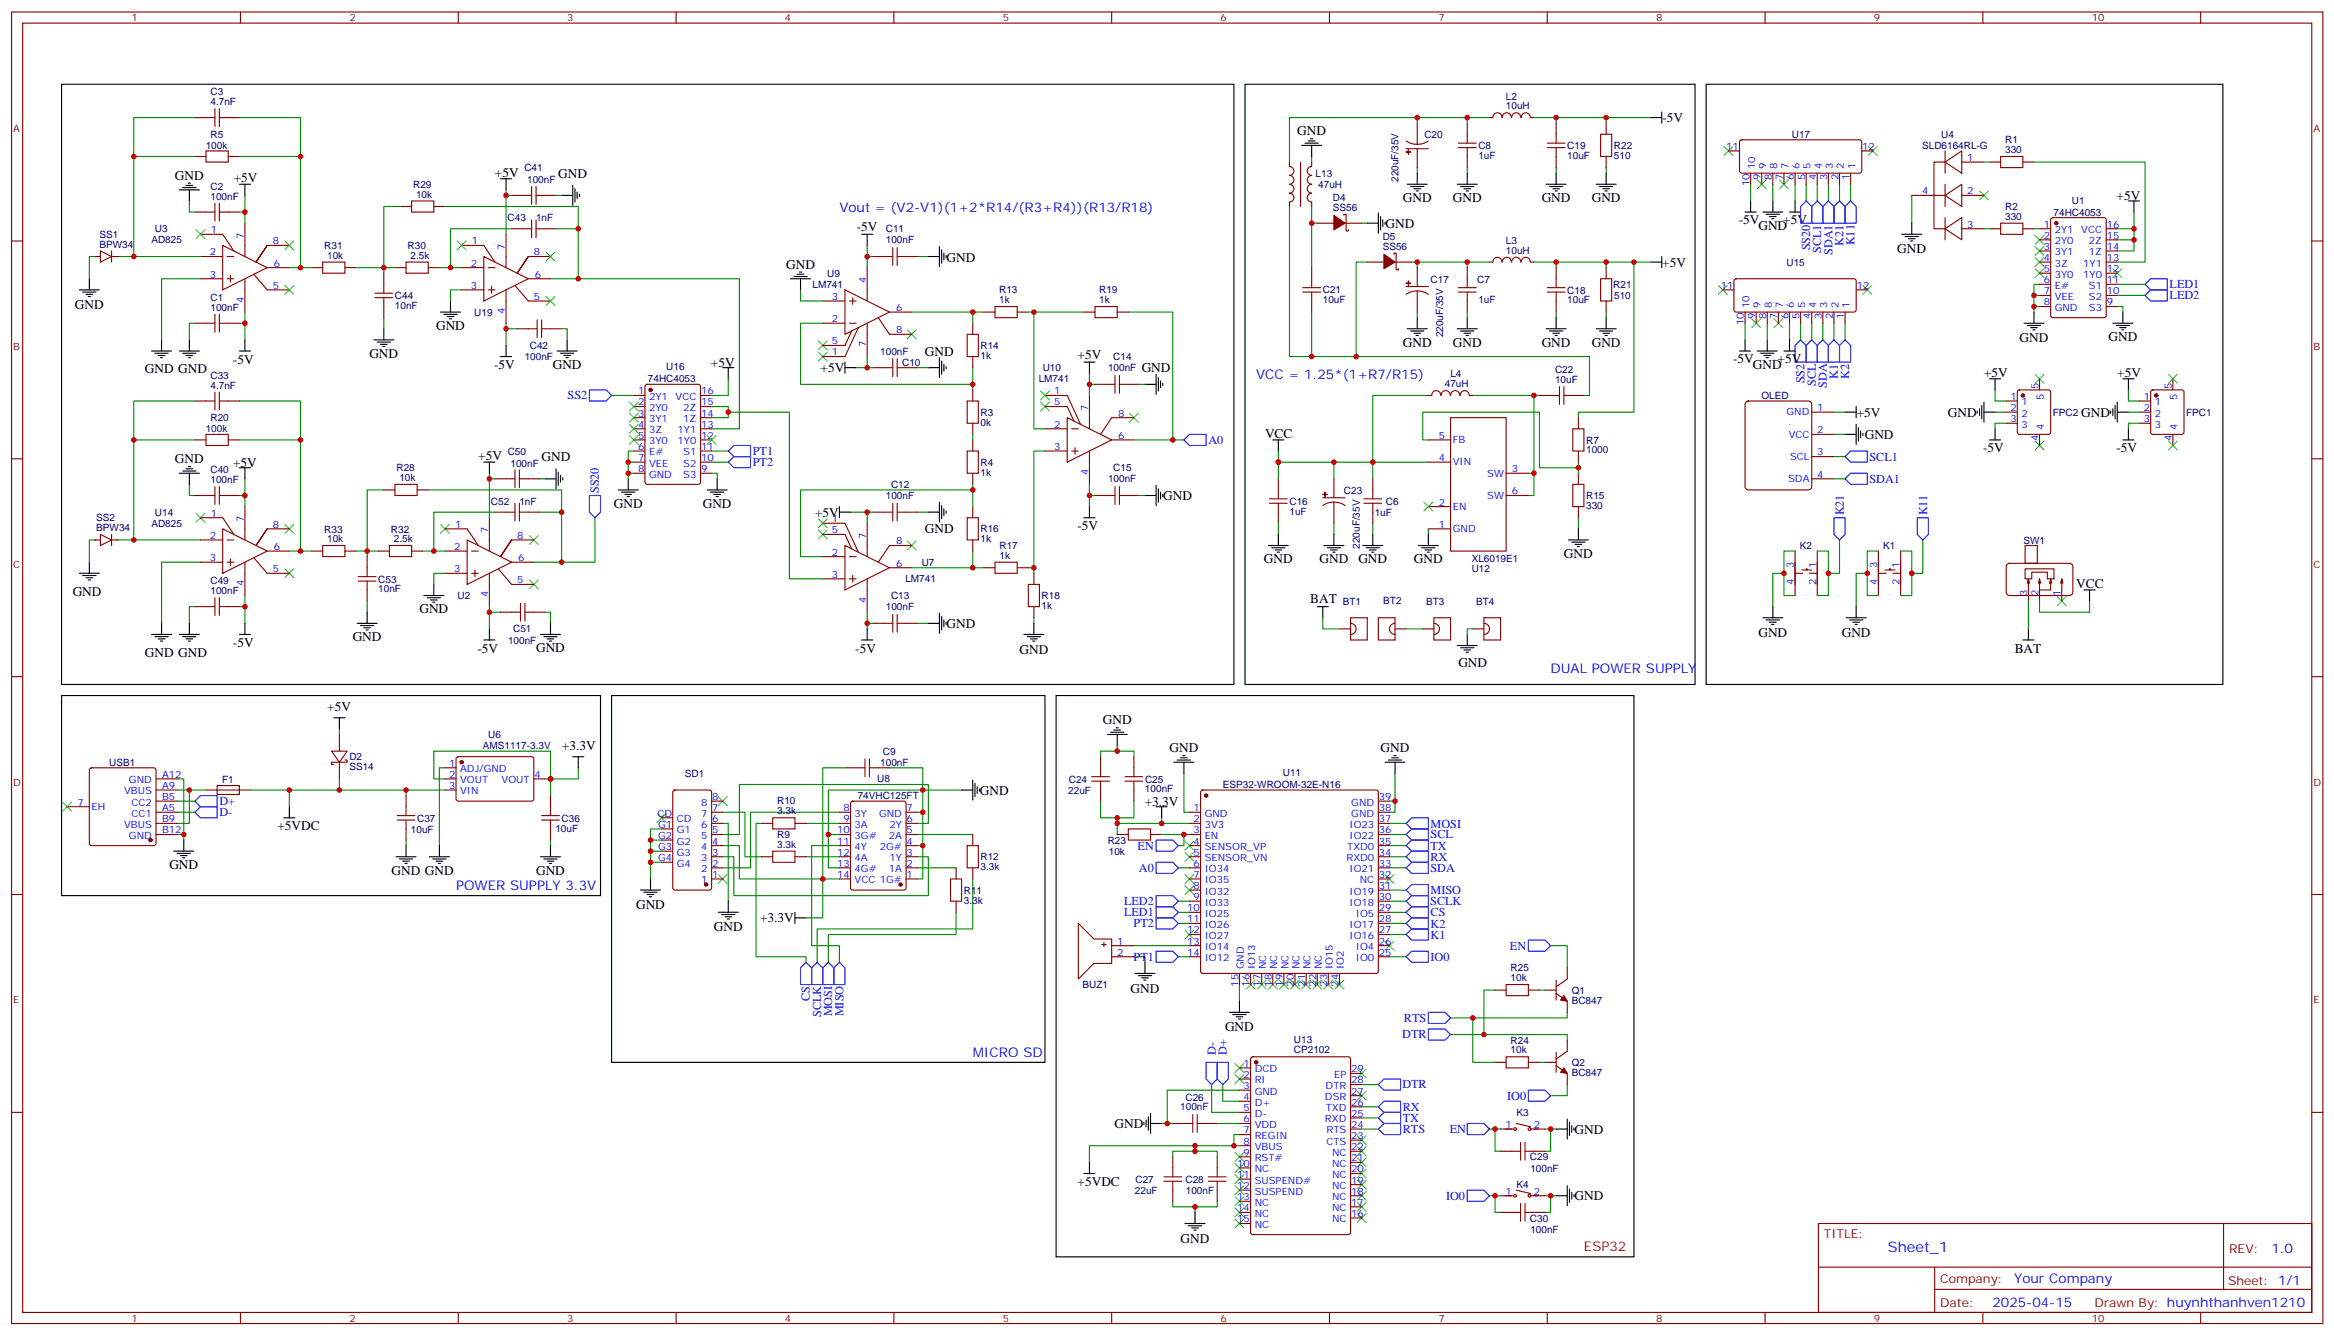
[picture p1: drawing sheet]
<svg xmlns="http://www.w3.org/2000/svg" width="741mm" height="424mm" viewBox="0 0 741 424" stroke-linecap="round" stroke-linejoin="round" font-family="sans-serif">
<defs><g id="words">
<text font-size="4.6" fill="#00f" x="599.4" y="397.4">Sheet_1</text>
<g font-size="4.2">
<text x="527.8" y="38.8">-5V</text>
<text x="411.8" y="42.9">GND</text>
<text x="55.5" y="57">GND</text>
<text x="74.2" y="57.8">+5V</text>
<text x="157.1" y="56">+5V</text>
<text x="177.2" y="56.4">GND</text>
<text x="445.3" y="64.1">GND</text>
<text x="461.2" y="64.1">GND</text>
<text x="489.4" y="64.1">GND</text>
<text x="505.3" y="64.1">GND</text>
<text x="671.9" y="63.5">+5V</text>
<text x="552" y="71.3">-5V</text>
<text x="566.1" y="71.3">+5V</text>
<text x="272" y="73.3">-5V</text>
<text x="439.9" y="72.3">GND</text>
<text x="558.2" y="73">GND</text>
<text x="300.5" y="83.2">GND</text>
<text x="602.3" y="80.4">GND</text>
<text x="249.6" y="85.3">GND</text>
<text x="527.7" y="84.6">+5V</text>
<text x="23.8" y="98.1">GND</text>
<text x="138.4" y="104.7">GND</text>
<text x="117.3" y="113.5">GND</text>
<text x="293.7" y="112.8">GND</text>
<text x="342.1" y="113.9">+5V</text>
<text x="445.3" y="110">GND</text>
<text x="461.2" y="110">GND</text>
<text x="489.4" y="110">GND</text>
<text x="505.3" y="110">GND</text>
<text x="641.1" y="108.7">GND</text>
<text x="669.4" y="108.2">GND</text>
<text x="46" y="118.5">GND GND</text>
<text x="74" y="115.4">-5V</text>
<text x="156.9" y="117.2">-5V</text>
<text x="175.5" y="117.1">GND</text>
<text x="225.7" y="116.4">+5V</text>
<text x="260.5" y="118.1">+5V</text>
<text x="362.4" y="118.1">GND</text>
<text x="550.2" y="115.3">-5V</text>
<text x="556.5" y="117.1">GND</text>
<text x="564.3" y="115.3">+5V</text>
<text x="629.8" y="119.5">+5V</text>
<text x="672.2" y="119.5">+5V</text>
<text x="589.5" y="132.2">+5V</text>
<text x="618.4" y="132.3">GND</text>
<text x="660.7" y="132.3">GND</text>
<text x="401.6" y="138.9">VCC</text>
<text x="592" y="139.3">GND</text>
<text x="629.6" y="143.6">-5V</text>
<text x="671.9" y="143.6">-5V</text>
<text x="55.5" y="147">GND</text>
<text x="74" y="148.1">+5V</text>
<text x="151.8" y="146">+5V</text>
<text x="171.9" y="146.4">GND</text>
<text x="194.9" y="161.1">GND</text>
<text x="223.1" y="161.1">GND</text>
<text x="369.3" y="158.7">GND</text>
<text x="258.7" y="164">+5V</text>
<text x="293.7" y="169.3">GND</text>
<text x="342.1" y="168.3">-5V</text>
<text x="401.2" y="178.8">GND</text>
<text x="418.9" y="178.8">GND</text>
<text x="431.2" y="178.8">GND</text>
<text x="448.9" y="178.8">GND</text>
<text x="496.5" y="177">GND</text>
<text x="23.1" y="189">GND</text>
<text x="415.9" y="191.4">BAT</text>
<text x="659.1" y="186.5">VCC</text>
<text x="133.1" y="194.7">GND</text>
<text x="112" y="203.5">GND</text>
<text x="300.5" y="199.3">GND</text>
<text x="558.2" y="202.2">GND</text>
<text x="584.7" y="202.2">GND</text>
<text x="46" y="208.4">GND GND</text>
<text x="74" y="205.3">-5V</text>
<text x="151.6" y="207.1">-5V</text>
<text x="170.2" y="207">GND</text>
<text x="271.5" y="207.1">-5V</text>
<text x="323.6" y="207.5">GND</text>
<text x="639.6" y="207.2">BAT</text>
<text x="463" y="211.6">GND</text>
<text x="103.9" y="225.7">+5V</text>
<text x="350.1" y="229.9">GND</text>
<text x="178.4" y="238">+3.3V</text>
<text x="371.3" y="238.7">GND</text>
<text x="438.3" y="238.7">GND</text>
<text x="311.1" y="252.2">GND</text>
<text x="363.4" y="255.7">+3.3V</text>
<text x="88.1" y="263.5">+5VDC</text>
<text x="53.8" y="275.8">GND</text>
<text x="124.3" y="277.6">GND GND</text>
<text x="170.2" y="277.6">GND</text>
<text x="201.9" y="288.6">GND</text>
<text x="241.3" y="292.7">+3.3V</text>
<text x="226.6" y="295.6">GND</text>
<text x="358.9" y="315">GND</text>
<text x="388.9" y="327.4">GND</text>
<text x="353.8" y="358">GND</text>
<text x="499.9" y="359.8">GND</text>
<text x="342.1" y="376.4">+5VDC</text>
<text x="499.9" y="381">GND</text>
<text x="374.8" y="394.4">GND</text>
</g>
<g font-size="4.2" fill="#00f">
<text x="266.5" y="67.3">Vout = (V2-V1)(1+2*R14/(R3+R4))(R13/R18)</text>
<text x="398.8" y="120.2">VCC = 1.25*(1+R7/R15)</text>
<text x="492.3" y="213.7">DUAL POWER SUPPLY</text>
<text x="144.8" y="282.5">POWER SUPPLY 3.3V</text>
<text x="308.8" y="335.4">MICRO SD</text>
<text x="721.1" y="397.6">1.0</text>
<text x="639.5" y="407.2">Your Company</text>
<text x="632.5" y="415">2025-04-15</text>
</g>
<text font-size="4.2" fill="#f00" x="502.8" y="397.2">ESP32</text>
<g font-size="3.9" fill="#00f">
<text x="588.8" y="77.9" transform="rotate(-90 588.8 77.9)">K11</text>
<text x="574.7" y="79.5" transform="rotate(-90 574.7 79.5)">SS20</text>
<text x="578.2" y="80.3" transform="rotate(-90 578.2 80.3)">SCL1</text>
<text x="581.7" y="81" transform="rotate(-90 581.7 81)">SDA1</text>
<text x="585.2" y="78" transform="rotate(-90 585.2 78)">K21</text>
<text x="688.8" y="95">LED2</text>
<text x="688.8" y="91.5">LED1</text>
<text x="572.9" y="121.7" transform="rotate(-90 572.9 121.7)">SS2</text>
<text x="576.4" y="122.5" transform="rotate(-90 576.4 122.5)">SCL</text>
<text x="579.9" y="123.2" transform="rotate(-90 579.9 123.2)">SDA</text>
<text x="583.5" y="120.2" transform="rotate(-90 583.5 120.2)">K1</text>
<text x="587" y="120.2" transform="rotate(-90 587 120.2)">K2</text>
<text x="180.2" y="126.8">SS2</text>
<text x="383.6" y="140.9">A0</text>
<text x="239" y="147.9">PT2</text>
<text x="239" y="144.4">PT1</text>
<text x="593.5" y="146.2">SCL1</text>
<text x="593.5" y="153.3">SDA1</text>
<text x="190.2" y="156.5" transform="rotate(-90 190.2 156.5)">SS20</text>
<text x="585.3" y="163.6" transform="rotate(-90 585.3 163.6)">K21</text>
<text x="611.8" y="163.6" transform="rotate(-90 611.8 163.6)">K11</text>
<text x="69.6" y="255.5">D+</text>
<text x="69.6" y="259.1">D-</text>
<text x="454.2" y="262.7">MOSI</text>
<text x="361.2" y="269.6">EN</text>
<text x="454.1" y="269.7">TX</text>
<text x="454.2" y="266.1">SCL</text>
<text x="454.1" y="273.2">RX</text>
<text x="361.6" y="276.7">A0</text>
<text x="454.1" y="276.7">SDA</text>
<text x="356.9" y="287.3">LED2</text>
<text x="454.1" y="287.4">SCLK</text>
<text x="454.2" y="283.7">MISO</text>
<text x="356.9" y="290.8">LED1</text>
<text x="454.2" y="290.9">CS</text>
<text x="359.9" y="294.3">PT2</text>
<text x="454.2" y="294.4">K2</text>
<text x="454.2" y="297.9">K1</text>
<text x="359.9" y="304.9">PT1</text>
<text x="454.2" y="305">IO0</text>
<text x="479.3" y="301.4">EN</text>
<text x="257.2" y="317.8" transform="rotate(-90 257.2 317.8)">CS</text>
<text x="260.7" y="322.8" transform="rotate(-90 260.7 322.8)">SCLK</text>
<text x="264.2" y="322.6" transform="rotate(-90 264.2 322.6)">MOSI</text>
<text x="267.7" y="322.6" transform="rotate(-90 267.7 322.6)">MISO</text>
<text x="445.2" y="329.5">DTR</text>
<text x="445.7" y="324.3">RTS</text>
<text x="386" y="334.7" transform="rotate(-90 386 334.7)">D-</text>
<text x="389.5" y="334.7" transform="rotate(-90 389.5 334.7)">D+</text>
<text x="445.2" y="345.5">DTR</text>
<text x="445.3" y="352.5">RX</text>
<text x="478.5" y="349">IO0</text>
<text x="445.3" y="356.1">TX</text>
<text x="445.4" y="359.6">RTS</text>
<text x="460.3" y="359.6">EN</text>
<text x="459.1" y="380.7">IO0</text>
</g>
<g font-size="3.9" fill="#800">
<text x="579" y="392.9">TITLE:</text>
<text x="707.7" y="397.6">REV:</text>
<text x="616" y="407.1">Company:</text>
<text x="707.3" y="407.7">Sheet: 1/1</text>
<text x="616" y="414.8">Date:</text>
<text x="665" y="414.9">Drawn By: huynhthanhven1210</text>
</g>
<g font-size="3.2" fill="#800">
<text x="41.8" y="6.8">1</text>
<text x="110.9" y="6.8">2</text>
<text x="180.1" y="6.8">3</text>
<text x="249.2" y="6.8">4</text>
<text x="318.3" y="6.8">5</text>
<text x="387.5" y="6.8">6</text>
<text x="456.6" y="6.8">7</text>
<text x="525.8" y="6.8">8</text>
<text x="594.9" y="6.8">9</text>
<text x="664.1" y="6.8">10</text>
<text x="4.2" y="41.9">A</text>
<text x="734.4" y="41.9">A</text>
<text x="4.2" y="111.1">B</text>
<text x="734.4" y="111.1">B</text>
<text x="4.2" y="180.2">C</text>
<text x="734.4" y="180.2">C</text>
<text x="4.2" y="249.3">D</text>
<text x="734.4" y="249.3">D</text>
<text x="4.2" y="318.5">E</text>
<text x="734.4" y="318.5">E</text>
<text x="41.8" y="419.6">1</text>
<text x="110.9" y="419.6">2</text>
<text x="180.1" y="419.6">3</text>
<text x="249.2" y="419.6">4</text>
<text x="318.3" y="419.6">5</text>
<text x="387.5" y="419.6">6</text>
<text x="456.6" y="419.6">7</text>
<text x="525.8" y="419.6">8</text>
<text x="594.9" y="419.6">9</text>
<text x="664.1" y="419.6">10</text>
</g>
<g font-size="3.2" fill="#000080">
<text x="66.8" y="33.4">4.7nF</text>
<text x="66.8" y="30.3">C3</text>
<text x="478.1" y="34.7">10uH</text>
<text x="478.1" y="31.6">L2</text>
<text x="65.3" y="47.3">100k</text>
<text x="66.8" y="43.7">R5</text>
<text x="452.2" y="43.8">C20</text>
<text x="469.3" y="47.3">C8</text>
<text x="497.6" y="47.3">C19</text>
<text x="512.4" y="47.3">R22</text>
<text x="568.8" y="43.8">U17</text>
<text x="610.2" y="47.3">SLD6164RL-G</text>
<text x="616.3" y="43.7">U4</text>
<text x="636.6" y="45.5">R1</text>
<text x="469.3" y="50.4">1uF</text>
<text x="497.6" y="50.4">10uF</text>
<text x="512.4" y="50.4">510</text>
<text x="636.6" y="48.6">330</text>
<text x="131.2" y="59.6">R29</text>
<text x="166.5" y="54.3">C41</text>
<text x="167.4" y="58.1">100nF</text>
<text x="417.7" y="56.1">L13</text>
<text x="418.5" y="59.6">47uH</text>
<text x="444" y="57.8" transform="rotate(-90 444 57.8)">220uF/35V</text>
<text x="66.8" y="63.4">100nF</text>
<text x="66.8" y="60.2">C2</text>
<text x="132.1" y="62.7">10k</text>
<text x="423.1" y="63.8">D4</text>
<text x="657.8" y="64.6">U1</text>
<text x="161.2" y="70.2">C43</text>
<text x="170.2" y="70.2">1nF</text>
<text x="423.1" y="67">SS56</text>
<text x="636.6" y="69.8">330</text>
<text x="636.6" y="66.7">R2</text>
<text x="652" y="68.4">74HC4053</text>
<text x="31.6" y="75.5">SS1</text>
<text x="48.1" y="77.3">AD825</text>
<text x="49.2" y="73.7">U3</text>
<text x="281.2" y="77.3">100nF</text>
<text x="281.2" y="73.7">C11</text>
<text x="439" y="76.2">D5</text>
<text x="478.1" y="77.5">L3</text>
<text x="31.5" y="78.6">BPW34</text>
<text x="103" y="79">R31</text>
<text x="103.9" y="82.1">10k</text>
<text x="129.4" y="79">R30</text>
<text x="130.3" y="82.1">2.5k</text>
<text x="439" y="79.3">SS56</text>
<text x="478.1" y="80.6">10uH</text>
<text x="262.6" y="87.8">U9</text>
<text x="454.2" y="89.7">C17</text>
<text x="469" y="89.7">C7</text>
<text x="567.1" y="84.4">U15</text>
<text x="66.8" y="95.5">C1</text>
<text x="125.4" y="95">C44</text>
<text x="257.9" y="91.4">LM741</text>
<text x="317.2" y="93.1">R13</text>
<text x="348.9" y="93.1">R19</text>
<text x="419.9" y="93.1">C21</text>
<text x="497.6" y="93.2">C18</text>
<text x="512.2" y="91.4">R21</text>
<text x="512.5" y="95">510</text>
<text x="66.8" y="98.7">100nF</text>
<text x="125.4" y="98.1">10nF</text>
<text x="150.6" y="100.2">U19</text>
<text x="317.2" y="96.2">1k</text>
<text x="348.9" y="96.2">1k</text>
<text x="419.9" y="96.3">10uF</text>
<text x="469.3" y="96.3">1uF</text>
<text x="497.6" y="96.3">10uF</text>
<text x="458.1" y="107.1" transform="rotate(-90 458.1 107.1)">220uF/35V</text>
<text x="168.2" y="110.8">C42</text>
<text x="279.5" y="112.5">100nF</text>
<text x="311.3" y="113.9">1k</text>
<text x="311.3" y="110.8">R14</text>
<text x="166.6" y="114.3">100nF</text>
<text x="211.5" y="117.5">U16</text>
<text x="286.4" y="116.1">C10</text>
<text x="331" y="117.8">U10</text>
<text x="351.8" y="117.8">100nF</text>
<text x="353.4" y="114.3">C14</text>
<text x="460.4" y="119.6">L4</text>
<text x="493.7" y="118.5">C22</text>
<text x="66.8" y="123.4">4.7nF</text>
<text x="66.8" y="120.2">C33</text>
<text x="205.7" y="121.4">74HC4053</text>
<text x="329.8" y="121.4">LM741</text>
<text x="458.7" y="122.9">47uH</text>
<text x="493.7" y="121.6">10uF</text>
<text x="311.3" y="131.9">R3</text>
<text x="559.2" y="126.7">OLED</text>
<text x="65.3" y="137.2">100k</text>
<text x="66.8" y="133.6">R20</text>
<text x="311.3" y="135.1">0k</text>
<text x="651.7" y="132">FPC2</text>
<text x="694.1" y="132">FPC1</text>
<text x="503.6" y="143.9">1000</text>
<text x="503.6" y="140.8">R7</text>
<text x="125.9" y="149.6">R28</text>
<text x="161.2" y="144.3">C50</text>
<text x="162.1" y="148.1">100nF</text>
<text x="311.3" y="147.8">R4</text>
<text x="353.4" y="149.6">C15</text>
<text x="66.8" y="153.4">100nF</text>
<text x="66.8" y="150.2">C40</text>
<text x="126.8" y="152.7">10k</text>
<text x="282.9" y="154.9">C12</text>
<text x="311.3" y="151">1k</text>
<text x="351.8" y="153.1">100nF</text>
<text x="155.9" y="160.2">C52</text>
<text x="164.9" y="160.2">1nF</text>
<text x="281.2" y="158.4">100nF</text>
<text x="409.4" y="160.2">C16</text>
<text x="426.7" y="156.7">C23</text>
<text x="440" y="160.2">C6</text>
<text x="503.6" y="161.5">330</text>
<text x="503.6" y="158.4">R15</text>
<text x="30.5" y="165.4">SS2</text>
<text x="48.1" y="167.2">AD825</text>
<text x="49.2" y="163.7">U14</text>
<text x="409.4" y="163.3">1uF</text>
<text x="436.4" y="163.7">1uF</text>
<text x="30.5" y="168.6">BPW34</text>
<text x="103" y="169">R33</text>
<text x="103.9" y="172.1">10k</text>
<text x="124.1" y="169">R32</text>
<text x="125" y="172.1">2.5k</text>
<text x="311.3" y="172.2">1k</text>
<text x="311.3" y="169">R16</text>
<text x="642.4" y="172.5">SW1</text>
<text x="292.6" y="179.6">U7</text>
<text x="317.3" y="177.4">1k</text>
<text x="317.3" y="174.2">R17</text>
<text x="431.7" y="174.1" transform="rotate(-90 431.7 174.1)">220uF/35V</text>
<text x="467.2" y="178.4">XL6019E1</text>
<text x="571.4" y="174.3">K2</text>
<text x="597.9" y="174.3">K1</text>
<text x="66.8" y="185.5">C49</text>
<text x="120.1" y="184.9">C53</text>
<text x="287.4" y="184.9">LM741</text>
<text x="467.2" y="181.5">U12</text>
<text x="66.8" y="188.7">100nF</text>
<text x="120.1" y="188">10nF</text>
<text x="145.3" y="190.2">U2</text>
<text x="282.9" y="190.1">C13</text>
<text x="330.7" y="190.2">R18</text>
<text x="426.3" y="191.9">BT1</text>
<text x="439.2" y="191.8">BT2</text>
<text x="452.7" y="191.9">BT3</text>
<text x="468.6" y="191.9">BT4</text>
<text x="281.2" y="193.7">100nF</text>
<text x="330.7" y="193.3">1k</text>
<text x="162.9" y="200.7">C51</text>
<text x="161.3" y="204.3">100nF</text>
<text x="153.3" y="237.8">AMS1117-3.3V</text>
<text x="155" y="234.2">U6</text>
<text x="280.3" y="239.5">C9</text>
<text x="34.6" y="243.1">USB1</text>
<text x="110.9" y="244.5">SS14</text>
<text x="110.9" y="241.3">D2</text>
<text x="279.5" y="243.1">100nF</text>
<text x="70.5" y="248.4">F1</text>
<text x="217.5" y="246.5">SD1</text>
<text x="278.5" y="248.4">U8</text>
<text x="339.1" y="251.9">22uF</text>
<text x="339.3" y="248.4">C24</text>
<text x="363.5" y="251.5">100nF</text>
<text x="363.5" y="248.4">C25</text>
<text x="388.2" y="250.1">ESP32-WROOM-32E-N16</text>
<text x="407.3" y="246.4">U11</text>
<text x="246.7" y="255.3">R10</text>
<text x="272.3" y="253.6">74VHC125FT</text>
<text x="132.4" y="260.8">C37</text>
<text x="178.3" y="260.8">C36</text>
<text x="246.7" y="258.5">3.3k</text>
<text x="130.4" y="264.3">10uF</text>
<text x="176.3" y="264.2">10uF</text>
<text x="246.7" y="269.1">3.3k</text>
<text x="246.7" y="265.9">R9</text>
<text x="351.7" y="267.8">R23</text>
<text x="311.3" y="273">R12</text>
<text x="352" y="271.3">10k</text>
<text x="311.3" y="276.2">3.3k</text>
<text x="306" y="286.8">3.3k</text>
<text x="306" y="283.6">R11</text>
<text x="479.6" y="311.4">10k</text>
<text x="479.6" y="308.3">R25</text>
<text x="343.7" y="313.6">BUZ1</text>
<text x="499" y="315.4">Q1</text>
<text x="499" y="318.5">BC847</text>
<text x="410.8" y="334.2">CP2102</text>
<text x="410.8" y="331">U13</text>
<text x="479.6" y="334.4">10k</text>
<text x="479.6" y="331.3">R24</text>
<text x="499" y="341.5">BC847</text>
<text x="499" y="338.3">Q2</text>
<text x="374.7" y="352.4">100nF</text>
<text x="376.4" y="349.6">C26</text>
<text x="481.4" y="354.2">K3</text>
<text x="485.7" y="368.3">C29</text>
<text x="485.8" y="371.9">100nF</text>
<text x="360.5" y="375.4">C27</text>
<text x="376.4" y="375.4">C28</text>
<text x="481.4" y="377.1">K4</text>
<text x="360.3" y="378.9">22uF</text>
<text x="376.5" y="378.9">100nF</text>
<text x="485.7" y="387.7">C30</text>
<text x="485.8" y="391.3">100nF</text>
</g>
<g font-size="3.2" fill="#00f">
<text x="548" y="47.6">11</text>
<text x="591.2" y="47.6">12</text>
<text x="557.2" y="53.7" transform="rotate(-90 557.2 53.7)">10</text>
<text x="560.7" y="53.7" transform="rotate(-90 560.7 53.7)">9</text>
<text x="564.2" y="53.7" transform="rotate(-90 564.2 53.7)">8</text>
<text x="567.8" y="53.7" transform="rotate(-90 567.8 53.7)">7</text>
<text x="571.3" y="53.7" transform="rotate(-90 571.3 53.7)">6</text>
<text x="574.8" y="53.7" transform="rotate(-90 574.8 53.7)">5</text>
<text x="578.3" y="53.7" transform="rotate(-90 578.3 53.7)">4</text>
<text x="581.9" y="53.7" transform="rotate(-90 581.9 53.7)">3</text>
<text x="585.4" y="53.7" transform="rotate(-90 585.4 53.7)">2</text>
<text x="588.9" y="53.7" transform="rotate(-90 588.9 53.7)">1</text>
<text x="624.6" y="51.1">1</text>
<text x="555.4" y="59.2" transform="rotate(-90 555.4 59.2)">10</text>
<text x="558.9" y="57.2" transform="rotate(-90 558.9 57.2)">9</text>
<text x="562.5" y="57.2" transform="rotate(-90 562.5 57.2)">8</text>
<text x="566" y="57.2" transform="rotate(-90 566 57.2)">7</text>
<text x="569.5" y="57.2" transform="rotate(-90 569.5 57.2)">6</text>
<text x="573.1" y="57.2" transform="rotate(-90 573.1 57.2)">5</text>
<text x="576.6" y="57.2" transform="rotate(-90 576.6 57.2)">4</text>
<text x="580.1" y="57.2" transform="rotate(-90 580.1 57.2)">3</text>
<text x="583.6" y="57.2" transform="rotate(-90 583.6 57.2)">2</text>
<text x="587.2" y="57.2" transform="rotate(-90 587.2 57.2)">1</text>
<text x="610.2" y="61.7">4</text>
<text x="624.6" y="61.7">2</text>
<text x="66.9" y="74">1</text>
<text x="77.4" y="75.8" transform="rotate(-90 77.4 75.8)">7</text>
<text x="86.6" y="77.5">8</text>
<text x="149.8" y="77.5">1</text>
<text x="624.6" y="72.2">3</text>
<text x="648.8" y="72.2">1</text>
<text x="648.8" y="75.8">2</text>
<text x="652.3" y="74">2Y1</text>
<text x="652.3" y="77.5">2Y0</text>
<text x="660.7" y="74">VCC</text>
<text x="663.2" y="77.5">2Z</text>
<text x="668.8" y="75.8">15</text>
<text x="668.8" y="72.2">16</text>
<text x="66.6" y="81.1">2</text>
<text x="160.3" y="79.3" transform="rotate(-90 160.3 79.3)">7</text>
<text x="169.5" y="81.1">8</text>
<text x="648.8" y="79.3">3</text>
<text x="648.8" y="82.8">4</text>
<text x="652.3" y="81.1">3Y1</text>
<text x="663.2" y="81.1">1Z</text>
<text x="668.8" y="82.8">13</text>
<text x="668.8" y="79.3">14</text>
<text x="66.6" y="88.1">3</text>
<text x="86.9" y="84.6">6</text>
<text x="149.5" y="84.6">2</text>
<text x="169.8" y="88.1">6</text>
<text x="275" y="89.9" transform="rotate(-90 275 89.9)">4</text>
<text x="648.8" y="86.4">5</text>
<text x="648.8" y="89.9">6</text>
<text x="652.3" y="84.6">3Z</text>
<text x="652.3" y="88.1">3Y0</text>
<text x="661.4" y="88.1">1Y0</text>
<text x="661.4" y="84.6">1Y1</text>
<text x="668.8" y="89.9">11</text>
<text x="668.8" y="86.4">12</text>
<text x="86.6" y="91.7">5</text>
<text x="149.5" y="91.7">3</text>
<text x="169.5" y="95.2">5</text>
<text x="264.1" y="95.2">3</text>
<text x="546.3" y="91.7">11</text>
<text x="589.5" y="91.7">12</text>
<text x="648.8" y="93.4">7</text>
<text x="652.3" y="91.7">E#</text>
<text x="652.3" y="95.2">VEE</text>
<text x="663.2" y="95.2">S2</text>
<text x="663.2" y="91.7">S1</text>
<text x="668.8" y="93.4">10</text>
<text x="77.4" y="96.1" transform="rotate(-90 77.4 96.1)">4</text>
<text x="160.3" y="99.7" transform="rotate(-90 160.3 99.7)">4</text>
<text x="284.5" y="98.7">6</text>
<text x="555.4" y="97.8" transform="rotate(-90 555.4 97.8)">10</text>
<text x="557.2" y="101.3" transform="rotate(-90 557.2 101.3)">9</text>
<text x="558.9" y="97.8" transform="rotate(-90 558.9 97.8)">9</text>
<text x="560.7" y="101.3" transform="rotate(-90 560.7 101.3)">8</text>
<text x="562.5" y="97.8" transform="rotate(-90 562.5 97.8)">8</text>
<text x="564.2" y="101.3" transform="rotate(-90 564.2 101.3)">7</text>
<text x="566" y="97.8" transform="rotate(-90 566 97.8)">7</text>
<text x="567.8" y="101.3" transform="rotate(-90 567.8 101.3)">6</text>
<text x="569.5" y="97.8" transform="rotate(-90 569.5 97.8)">6</text>
<text x="571.3" y="101.3" transform="rotate(-90 571.3 101.3)">5</text>
<text x="573.1" y="97.8" transform="rotate(-90 573.1 97.8)">5</text>
<text x="574.8" y="101.3" transform="rotate(-90 574.8 101.3)">4</text>
<text x="576.6" y="97.8" transform="rotate(-90 576.6 97.8)">4</text>
<text x="578.3" y="101.3" transform="rotate(-90 578.3 101.3)">3</text>
<text x="580.1" y="97.8" transform="rotate(-90 580.1 97.8)">3</text>
<text x="581.9" y="101.3" transform="rotate(-90 581.9 101.3)">2</text>
<text x="583.6" y="97.8" transform="rotate(-90 583.6 97.8)">2</text>
<text x="585.4" y="101.3" transform="rotate(-90 585.4 101.3)">1</text>
<text x="587.2" y="97.8" transform="rotate(-90 587.2 97.8)">1</text>
<text x="648.8" y="96.9">8</text>
<text x="652.3" y="98.7">GND</text>
<text x="663.2" y="98.7">S3</text>
<text x="668.8" y="96.9">9</text>
<text x="264.1" y="102.2">2</text>
<text x="284.5" y="105.8">8</text>
<text x="553.6" y="103.3" transform="rotate(-90 553.6 103.3)">10</text>
<text x="264.1" y="112.8">1</text>
<text x="264.1" y="109.3">5</text>
<text x="275" y="110.3" transform="rotate(-90 275 110.3)">7</text>
<text x="202.6" y="125.2">1</text>
<text x="222.6" y="125.2">16</text>
<text x="334.7" y="125.2">1</text>
<text x="647.1" y="123.6" transform="rotate(-90 647.1 123.6)">5</text>
<text x="689.5" y="123.6" transform="rotate(-90 689.5 123.6)">5</text>
<text x="202.6" y="128.7">2</text>
<text x="206.1" y="126.9">2Y1</text>
<text x="206.1" y="130.5">2Y0</text>
<text x="214.5" y="126.9">VCC</text>
<text x="216.9" y="130.5">2Z</text>
<text x="222.6" y="128.7">15</text>
<text x="334.7" y="128.7">5</text>
<text x="345.5" y="130.5" transform="rotate(-90 345.5 130.5)">7</text>
<text x="567.2" y="131.9">GND</text>
<text x="576.9" y="130.5">1</text>
<text x="638.2" y="130.5">2</text>
<text x="638.2" y="126.9">1</text>
<text x="641.7" y="128.7">1</text>
<text x="648.9" y="127.1" transform="rotate(-90 648.9 127.1)">5</text>
<text x="680.6" y="130.5">2</text>
<text x="680.6" y="126.9">1</text>
<text x="684.1" y="128.7">1</text>
<text x="691.2" y="127.1" transform="rotate(-90 691.2 127.1)">5</text>
<text x="202.6" y="132.2">3</text>
<text x="202.6" y="135.7">4</text>
<text x="206.1" y="134">3Y1</text>
<text x="206.1" y="137.5">3Z</text>
<text x="215.1" y="137.5">1Y1</text>
<text x="216.9" y="134">1Z</text>
<text x="222.6" y="135.7">13</text>
<text x="222.6" y="132.2">14</text>
<text x="334.7" y="135.7">2</text>
<text x="355" y="132.2">8</text>
<text x="568.1" y="134.3" transform="rotate(90 568.1 134.3)">.</text>
<text x="576.9" y="137.5">2</text>
<text x="638.2" y="134">3</text>
<text x="641.7" y="135.7">3</text>
<text x="641.7" y="132.2">2</text>
<text x="648.9" y="136.6" transform="rotate(-90 648.9 136.6)">4</text>
<text x="680.6" y="134">3</text>
<text x="684.1" y="135.7">3</text>
<text x="684.1" y="132.2">2</text>
<text x="691.2" y="136.6" transform="rotate(-90 691.2 136.6)">4</text>
<text x="202.6" y="139.3">5</text>
<text x="202.6" y="142.8">6</text>
<text x="206.1" y="141">3Y0</text>
<text x="215.1" y="141">1Y0</text>
<text x="222.6" y="142.8">11</text>
<text x="222.6" y="139.3">12</text>
<text x="334.7" y="142.8">3</text>
<text x="355" y="139.3">6</text>
<text x="456.7" y="139.3">5</text>
<text x="461.2" y="140.7">FB</text>
<text x="567.9" y="138.9">VCC</text>
<text x="647.1" y="140.1" transform="rotate(-90 647.1 140.1)">4</text>
<text x="689.5" y="140.1" transform="rotate(-90 689.5 140.1)">4</text>
<text x="202.6" y="146.3">7</text>
<text x="202.6" y="149.9">8</text>
<text x="206.1" y="144.6">E#</text>
<text x="206.1" y="148.1">VEE</text>
<text x="216.9" y="148.1">S2</text>
<text x="216.9" y="144.6">S1</text>
<text x="222.6" y="149.9">9</text>
<text x="222.6" y="146.3">10</text>
<text x="456.7" y="146.3">4</text>
<text x="461.2" y="147.7">VIN</text>
<text x="479.9" y="149.9">3</text>
<text x="568.3" y="146">SCL</text>
<text x="576.9" y="144.6">3</text>
<text x="206.1" y="151.6">GND</text>
<text x="216.9" y="151.6">S3</text>
<text x="345.5" y="150.8" transform="rotate(-90 345.5 150.8)">4</text>
<text x="472.1" y="151.3">SW</text>
<text x="567.7" y="153">SDA</text>
<text x="576.9" y="151.6">4</text>
<text x="456.7" y="160.4">2</text>
<text x="461.2" y="161.9">EN</text>
<text x="472.1" y="158.3">SW</text>
<text x="479.9" y="156.9">6</text>
<text x="66.9" y="164">1</text>
<text x="77.4" y="165.7" transform="rotate(-90 77.4 165.7)">7</text>
<text x="86.6" y="167.5">8</text>
<text x="144.5" y="167.5">1</text>
<text x="264.1" y="165.7">1</text>
<text x="456.7" y="167.5">1</text>
<text x="66.6" y="171">2</text>
<text x="155" y="169.3" transform="rotate(-90 155 169.3)">7</text>
<text x="164.2" y="171">8</text>
<text x="264.1" y="169.3">5</text>
<text x="275" y="171" transform="rotate(-90 275 171)">7</text>
<text x="284.5" y="172.8">8</text>
<text x="461.2" y="168.9">GND</text>
<text x="66.6" y="178.1">3</text>
<text x="86.9" y="174.6">6</text>
<text x="144.2" y="174.6">2</text>
<text x="164.5" y="178.1">6</text>
<text x="264.1" y="176.3">2</text>
<text x="284.5" y="179.8">6</text>
<text x="86.6" y="181.6">5</text>
<text x="144.2" y="181.6">3</text>
<text x="164.2" y="185.1">5</text>
<text x="264.1" y="183.4">3</text>
<text x="569.5" y="185.7" transform="rotate(-90 569.5 185.7)">4</text>
<text x="569.5" y="180.2" transform="rotate(-90 569.5 180.2)">3</text>
<text x="576.6" y="185.7" transform="rotate(-90 576.6 185.7)">2</text>
<text x="576.6" y="180.2" transform="rotate(-90 576.6 180.2)">1</text>
<text x="596" y="185.7" transform="rotate(-90 596 185.7)">4</text>
<text x="596" y="180.2" transform="rotate(-90 596 180.2)">3</text>
<text x="603" y="185.7" transform="rotate(-90 603 185.7)">2</text>
<text x="603" y="180.2" transform="rotate(-90 603 180.2)">1</text>
<text x="77.4" y="186.1" transform="rotate(-90 77.4 186.1)">4</text>
<text x="155" y="189.6" transform="rotate(-90 155 189.6)">4</text>
<text x="275" y="191.4" transform="rotate(-90 275 191.4)">4</text>
<text x="643.6" y="189.3" transform="rotate(-90 643.6 189.3)">3</text>
<text x="647.1" y="189.3" transform="rotate(-90 647.1 189.3)">2</text>
<text x="654.2" y="189.3" transform="rotate(-90 654.2 189.3)">1</text>
<text x="142.6" y="243.3">1</text>
<text x="146.1" y="245.1">ADJ/GND</text>
<text x="40.9" y="248.6">GND</text>
<text x="51.5" y="250.4">A9</text>
<text x="51.5" y="246.9">A12</text>
<text x="142.6" y="246.9">2</text>
<text x="142.6" y="250.4">3</text>
<text x="146.1" y="248.6">VOUT</text>
<text x="159.2" y="248.6">VOUT</text>
<text x="169.7" y="246.9">4</text>
<text x="24.6" y="255.7">7</text>
<text x="29.1" y="257.1">EH</text>
<text x="39.4" y="252.2">VBUS</text>
<text x="41.8" y="255.7">CC2</text>
<text x="51.5" y="253.9">B5</text>
<text x="51.5" y="257.5">A5</text>
<text x="146.1" y="252.2">VIN</text>
<text x="222.6" y="255.7">8</text>
<text x="226.1" y="257.5">7</text>
<text x="226.1" y="253.9">8</text>
<text x="267.8" y="257.5">8</text>
<text x="287.8" y="257.5">7</text>
<text x="379" y="257.5">1</text>
<text x="429" y="255.7">GND</text>
<text x="437.8" y="253.9">39</text>
<text x="437.8" y="257.5">38</text>
<text x="39.4" y="262.7">VBUS</text>
<text x="41.8" y="259.2">CC1</text>
<text x="51.5" y="261">B9</text>
<text x="208.7" y="259.2">CD</text>
<text x="208.9" y="262.7">G1</text>
<text x="214.9" y="261">CD</text>
<text x="222.6" y="262.7">6</text>
<text x="222.6" y="259.2">7</text>
<text x="226.1" y="261">6</text>
<text x="267.8" y="261">9</text>
<text x="271.3" y="262.7">3A</text>
<text x="271.3" y="259.2">3Y</text>
<text x="279.1" y="259.2">GND</text>
<text x="282.4" y="262.7">2Y</text>
<text x="287.8" y="261">6</text>
<text x="379" y="261">2</text>
<text x="382.4" y="262.7">3V3</text>
<text x="382.4" y="259.2">GND</text>
<text x="428.4" y="262.7">IO23</text>
<text x="429" y="259.2">GND</text>
<text x="437.8" y="261">37</text>
<text x="40.9" y="266.3">GND</text>
<text x="51.5" y="264.5">B12</text>
<text x="208.9" y="266.3">G2</text>
<text x="208.9" y="269.8">G3</text>
<text x="214.9" y="264.5">G1</text>
<text x="214.9" y="268">G2</text>
<text x="222.6" y="269.8">4</text>
<text x="222.6" y="266.3">5</text>
<text x="226.1" y="268">4</text>
<text x="226.1" y="264.5">5</text>
<text x="265.8" y="268">11</text>
<text x="265.8" y="264.5">10</text>
<text x="271.3" y="269.8">4Y</text>
<text x="271.3" y="266.3">3G#</text>
<text x="279.3" y="269.8">2G#</text>
<text x="282.2" y="266.3">2A</text>
<text x="287.8" y="264.5">5</text>
<text x="287.8" y="268">4</text>
<text x="379" y="268">4</text>
<text x="379" y="264.5">3</text>
<text x="382.4" y="269.8">SENSOR_VP</text>
<text x="382.4" y="266.3">EN</text>
<text x="427.7" y="269.8">TXD0</text>
<text x="428.4" y="266.3">IO22</text>
<text x="437.8" y="264.5">36</text>
<text x="437.8" y="268">35</text>
<text x="208.9" y="273.3">G4</text>
<text x="214.9" y="271.6">G3</text>
<text x="214.9" y="275.1">G4</text>
<text x="222.6" y="273.3">3</text>
<text x="226.1" y="275.1">2</text>
<text x="226.1" y="271.6">3</text>
<text x="265.8" y="275.1">13</text>
<text x="265.8" y="271.6">12</text>
<text x="271.3" y="273.3">4A</text>
<text x="282.4" y="273.3">1Y</text>
<text x="287.8" y="271.6">3</text>
<text x="287.8" y="275.1">2</text>
<text x="379" y="275.1">6</text>
<text x="379" y="271.6">5</text>
<text x="382.4" y="273.3">SENSOR_VN</text>
<text x="427.4" y="273.3">RXD0</text>
<text x="437.8" y="271.6">34</text>
<text x="437.8" y="275.1">33</text>
<text x="222.6" y="280.4">1</text>
<text x="222.6" y="276.9">2</text>
<text x="226.1" y="278.6">1</text>
<text x="265.8" y="278.6">14</text>
<text x="271.3" y="280.4">VCC 1G#</text>
<text x="271.3" y="276.9">4G#</text>
<text x="282.2" y="276.9">1A</text>
<text x="287.8" y="278.6">1</text>
<text x="379" y="278.6">7</text>
<text x="382.4" y="280.4">IO35</text>
<text x="382.4" y="276.9">IO34</text>
<text x="428.4" y="276.9">IO21</text>
<text x="431.7" y="280.4">NC</text>
<text x="437.8" y="278.6">32</text>
<text x="379" y="285.7">9</text>
<text x="379" y="282.2">8</text>
<text x="382.4" y="287.4">IO33</text>
<text x="382.4" y="283.9">IO32</text>
<text x="428.4" y="283.9">IO19</text>
<text x="428.4" y="287.4">IO18</text>
<text x="437.8" y="282.2">31</text>
<text x="437.8" y="285.7">30</text>
<text x="376.9" y="292.7">11</text>
<text x="376.9" y="289.2">10</text>
<text x="382.4" y="291">IO25</text>
<text x="430.4" y="291">IO5</text>
<text x="437.8" y="289.2">29</text>
<text x="437.8" y="292.7">28</text>
<text x="354.7" y="299.8">1</text>
<text x="376.9" y="299.8">13</text>
<text x="376.9" y="296.3">12</text>
<text x="382.4" y="298">IO27</text>
<text x="382.4" y="294.5">IO26</text>
<text x="428.4" y="294.5">IO17</text>
<text x="428.4" y="298">IO16</text>
<text x="437.8" y="296.3">27</text>
<text x="437.8" y="299.8">26</text>
<text x="354.7" y="303.3">2</text>
<text x="376.9" y="303.3">14</text>
<text x="382.4" y="305.1">IO12</text>
<text x="382.4" y="301.6">IO14</text>
<text x="430.4" y="301.6">IO4</text>
<text x="430.4" y="305.1">IO0</text>
<text x="437.8" y="303.3">25</text>
<text x="394.9" y="307.7" transform="rotate(-90 394.9 307.7)">GND</text>
<text x="398.4" y="307.7" transform="rotate(-90 398.4 307.7)">IO13</text>
<text x="402" y="307.7" transform="rotate(-90 402 307.7)">NC</text>
<text x="405.5" y="307.7" transform="rotate(-90 405.5 307.7)">NC</text>
<text x="409" y="307.7" transform="rotate(-90 409 307.7)">NC</text>
<text x="412.5" y="307.7" transform="rotate(-90 412.5 307.7)">NC</text>
<text x="416.1" y="307.7" transform="rotate(-90 416.1 307.7)">NC</text>
<text x="419.6" y="307.7" transform="rotate(-90 419.6 307.7)">NC</text>
<text x="423.1" y="307.7" transform="rotate(-90 423.1 307.7)">IO15</text>
<text x="426.6" y="307.7" transform="rotate(-90 426.6 307.7)">IO2</text>
<text x="393.1" y="313.2" transform="rotate(-90 393.1 313.2)">15</text>
<text x="396.7" y="313.2" transform="rotate(-90 396.7 313.2)">16</text>
<text x="400.2" y="313.2" transform="rotate(-90 400.2 313.2)">17</text>
<text x="403.7" y="313.2" transform="rotate(-90 403.7 313.2)">18</text>
<text x="407.2" y="313.2" transform="rotate(-90 407.2 313.2)">19</text>
<text x="410.8" y="313.2" transform="rotate(-90 410.8 313.2)">20</text>
<text x="414.3" y="313.2" transform="rotate(-90 414.3 313.2)">21</text>
<text x="417.8" y="313.2" transform="rotate(-90 417.8 313.2)">22</text>
<text x="421.4" y="313.2" transform="rotate(-90 421.4 313.2)">23</text>
<text x="424.9" y="313.2" transform="rotate(-90 424.9 313.2)">24</text>
<text x="394.8" y="338.6">1</text>
<text x="398.3" y="340.4">DCD</text>
<text x="428.9" y="340.4">29</text>
<text x="394.8" y="342.1">2</text>
<text x="394.8" y="345.7">3</text>
<text x="398.3" y="343.9">RI</text>
<text x="398.3" y="347.4">GND</text>
<text x="420.9" y="345.7">DTR</text>
<text x="423.5" y="342.1">EP</text>
<text x="428.9" y="347.4">27</text>
<text x="428.9" y="343.9">28</text>
<text x="394.8" y="349.2">4</text>
<text x="394.8" y="352.7">5</text>
<text x="398.3" y="350.9">D+</text>
<text x="420.6" y="349.2">DSR</text>
<text x="420.9" y="352.7">TXD</text>
<text x="428.9" y="350.9">26</text>
<text x="394.8" y="356.2">6</text>
<text x="394.8" y="359.8">7</text>
<text x="398.3" y="354.5">D-</text>
<text x="398.3" y="358">VDD</text>
<text x="420.6" y="356.2">RXD</text>
<text x="421.1" y="359.8">RTS</text>
<text x="428.9" y="358">24</text>
<text x="428.9" y="354.5">25</text>
<text x="477.9" y="358">1</text>
<text x="487" y="358">2</text>
<text x="394.8" y="363.3">8</text>
<text x="398.3" y="361.5">REGIN</text>
<text x="398.3" y="365.1">VBUS</text>
<text x="421.1" y="363.3">CTS</text>
<text x="428.9" y="365.1">22</text>
<text x="428.9" y="361.5">23</text>
<text x="392.8" y="370.3">10</text>
<text x="394.8" y="366.8">9</text>
<text x="398.3" y="368.6">RST#</text>
<text x="422.9" y="370.3">NC</text>
<text x="422.9" y="366.8">NC</text>
<text x="428.9" y="368.6">21</text>
<text x="392.8" y="373.9">11</text>
<text x="392.8" y="377.4">12</text>
<text x="398.3" y="372.1">NC</text>
<text x="398.3" y="375.6">SUSPEND#</text>
<text x="422.9" y="377.4">NC</text>
<text x="422.9" y="373.9">NC</text>
<text x="428.9" y="375.6">19</text>
<text x="428.9" y="372.1">20</text>
<text x="392.8" y="380.9">13</text>
<text x="398.3" y="379.2">SUSPEND</text>
<text x="398.3" y="382.7">NC</text>
<text x="422.9" y="380.9">NC</text>
<text x="428.9" y="382.7">17</text>
<text x="428.9" y="379.2">18</text>
<text x="477.9" y="379.2">1</text>
<text x="487" y="379.2">2</text>
<text x="392.8" y="384.5">14</text>
<text x="392.8" y="388">15</text>
<text x="398.3" y="386.2">NC</text>
<text x="398.3" y="389.7">NC</text>
<text x="422.9" y="388">NC</text>
<text x="422.9" y="384.5">NC</text>
<text x="428.9" y="386.2">16</text>
</g>
</g></defs>
<g fill="none" stroke="#870000" stroke-width=".35">
<path d="M61.9 37.3h6.3M68.2 34.5v5.6M69.6 34.5v5.6M69.6 37.3h6.4M61.9 49.7h3.5M65.4 47.9h7.1v3.5h-7.1zM72.5 49.7h3.5M631.6 51.4h3.5M635.1 49.7h7.1v3.5h-7.1zM642.2 51.4h3.5M61.9 67.3h6.3M63.6 74.4h7.1l3.5 5.3"/>
<path d="M68.2 64.5v5.6M69.6 64.5v5.6M69.6 67.3h6.4M70.7 77.9l14.1 7-14.1 7.1zM77.8 70.8v10.6M84.8 77.9h7.1M631.6 72.6h3.5M635.1 70.8h7.1v3.6h-7.1zM642.2 72.6h3.5M647.5 72.6h3.5M647.5 76.1h3.5M647.5 79.7h3.5"/>
<path d="M651.3 69.3l.4-.2h16.2l.7 .4 .1 30.6-.5 .7h-16.5l-.6-.4-.1-30.6zM668.7 72.6h3.5M668.7 76.1h3.5M668.7 79.7h3.5M63.6 81.4h7.1M63.6 88.5h7.1M68.2 99.8v5.6M69.6 99.8v5.6M72.1 81.4h2.1M72.1 88.5h2.1M73.2 87.4v2.1M77.8 88.5v10.6"/>
<path d="M80.6 87.1l4.2 4.9h7.1M81.3 83.2l3.5-5.3-3.5 5.3M84.8 84.9h7.1M647.5 83.2h3.5M647.5 86.7h3.5M647.5 90.2h3.5M647.5 93.8h3.5M647.5 97.3h3.5M668.7 83.2h3.5M668.7 86.7h3.5M668.7 90.2h3.5M668.7 93.8h3.5"/>
<path d="M668.7 97.3h3.5M61.9 102.6h6.3M69.6 102.6h6.4M554.2 127.7l.9-.4h19l.9 .4 .2 .6v26.1l-.5 .9-.6 .2h-19l-.9-.5-.2-.6v-26.1zM575.2 137.9h7M575.2 130.8h7M575.2 152h7M575.2 144.9h7M30.1 171.4h1.8M31.9 169.6l3.5 1.8-3.5 1.7zM35.4 169.6v3.5M35.4 171.4h1.8"/>
<path d="M569.9 174.9v14.1M576.9 174.9v14.1M596.3 174.9v14.1M603.4 174.9v14.1M569.9 182h2.4M572 180.9h3.2M573.4 180.9v-.3h.4v.3M574.5 182h2.4M596.3 182h2.5M598.5 180.9h3.1M599.9 180.9v-.3h.3v.3M600.9 182h2.5"/>
<path d="M21.3 256h7.1M28.6 243.9l.5-.2h19.7l.5 .2 .2 .5v23.3l-.2 .5-.5 .2h-19.7l-.5-.2-.2-.5v-23.3zM49.5 254.3h7.1M49.5 257.8h7.1M49.5 250.8h7.1M49.5 247.2h7.1M49.5 264.9h7.1M49.5 261.3h7.1"/>
</g>
<g fill="none" stroke="#008700" stroke-width=".35">
<path d="M61.9 37.3h-19.4v12.4M76 37.3h19.4v12.4M61.9 49.7h-19.4v31.7M76 49.7h19.4v35.2h-3.5M76 67.3h1.8v3.5M77.8 62v5.3M672.2 76.1h5.3v3.6h-5.3M677.5 67.3v5.3h-5.3M677.5 72.6v3.5M37.2 81.4h26.4M63.6 88.5h-12.3v19.4M77.8 99.1v3.5h-1.8"/>
<path d="M645.7 93.8h1.8M647.5 90.2h-1.8v7.1M647.5 97.3h-1.8v1.8M77.8 102.6v5.3M582.2 144.9h3.6M582.2 152h3.6M569.9 174.9h-3.6v14.1h3.6M576.9 174.9h3.6v14.1h-3.6M584 171.4v10.6h-3.5M596.3 174.9h-3.5v14.1h3.5M603.4 174.9h3.5v14.1h-3.5M610.4 171.4v10.6h-3.5"/>
<path d="M566.3 182h-3.5v10.5M592.8 182h-3.5v10.5M56.6 247.2h1.7v17.7M56.6 264.9h1.7v1.7"/>
</g>
<g fill="none" stroke="#3c3" stroke-width=".35">
<path d="M62.2 73l2.9 2.8M65.1 73l-2.9 2.8M90.5 76.5l2.8 2.8M93.3 76.5l-2.8 2.8M646.1 74.7l2.8 2.8M646.1 78.2l2.8 2.9M648.9 74.7l-2.8 2.8M648.9 78.2l-2.8 2.9M90.5 90.6l2.8 2.8M93.3 90.6l-2.8 2.8M646.1 85.3l2.8 2.8M646.1 81.8l2.8 2.8"/>
<path d="M648.9 85.3l-2.8 2.8M648.9 81.8l-2.8 2.8M670.8 85.3l2.8 2.8M673.6 85.3l-2.8 2.8M19.9 254.6l2.8 2.9M22.7 254.6l-2.8 2.9"/>
</g>
<path d="M681 93.8l1.8-1.8h5.3v3.5h-5.3zM681 90.2l1.8-1.7h5.3v3.5h-5.3zM585.8 144.9l1.7-1.7h5.3v3.5h-5.3zM585.8 152l1.7-1.8h5.3v3.5h-5.3zM582.2 164.3h3.6v5.3l-1.8 1.8-1.8-1.8zM608.7 164.3h3.5v5.3l-1.8 1.8-1.7-1.8z" fill="none" stroke="#00f" stroke-width=".35"/>
<g fill="none" stroke="#000" stroke-width=".35">
<path d="M58 59.5h4.2M59.1 58.8h2.1M59.8 58.1h.7M56.9 60.3h6.4M60.1 60.3v3.5M675.7 63.8h3.5M677.5 63.8v3.5M48.1 111.4h6.4M49.2 112.1h4.2M50.2 112.8h2.2M50.9 113.5h.7M51.3 107.9v3.5"/>
<path d="M56.9 111.4h6.4M58 112.1h4.2M59.1 112.8h2.1M59.8 113.5h.7M60.1 107.9v3.5M585.8 130.8h3.5M585.8 137.9h3.5M589.3 129v3.6M589.3 134.7v6.3M590 135.7v4.3M590.7 136.8v2.1M591.4 137.5v.7"/>
</g>
<g fill="#870000" stroke="#870000" stroke-width=".35">
<circle cx="652.8" cy="70.8" r=".53"/>
<circle cx="47.8" cy="266.6" r=".53"/>
</g>
<g fill="#870000">
<circle cx="30.1" cy="171.4" r=".18"/>
<circle cx="37.2" cy="171.4" r=".18"/>
</g>
<g fill="none" stroke="#3c3" stroke-width=".35">
<path d="M145.1 76.5l2.9 2.8M148 76.5l-2.9 2.8M628.4 60.6l2.9 2.8M631.3 60.6l-2.9 2.8M173.4 94.1l2.8 2.8M173.4 80l2.8 2.8M176.2 94.1l-2.8 2.8M176.2 80l-2.8 2.8M259.8 111.8l2.8 2.8M259.8 108.2l2.8 2.9M262.6 111.8l-2.8 2.8M262.6 108.2l-2.8 2.9"/>
<path d="M288 104.7l2.8 2.8M290.8 104.7l-2.8 2.8M330.3 127.6l2.9 2.9M330.3 124.1l2.9 2.8M333.2 127.6l-2.9 2.9M333.2 124.1l-2.9 2.8M358.6 131.2l2.8 2.8M361.4 131.2l-2.8 2.8M452 159.4l2.9 2.8M454.9 159.4l-2.9 2.8M62.2 162.9l2.9 2.8M65.1 162.9l-2.9 2.8"/>
<path d="M90.5 166.4l2.8 2.9M93.3 166.4l-2.8 2.9M259.8 168.2l2.8 2.8M259.8 164.7l2.8 2.8M262.6 168.2l-2.8 2.8M262.6 164.7l-2.8 2.8M288 171.7l2.8 2.9M290.8 171.7l-2.8 2.9M90.5 180.6l2.8 2.8M93.3 180.6l-2.8 2.8M653.1 189.4l2.9 2.8M656 189.4l-2.9 2.8"/>
<path d="M208.6 258.2l2.9 2.8M211.5 258.2l-2.9 2.8M228 252.9l2.9 2.8M230.9 252.9l-2.9 2.8M228 277.6l2.9 2.8M230.9 277.6l-2.9 2.8"/>
</g>
<g fill="none" stroke="#008700" stroke-width=".35">
<path d="M449.9 37.3v1.8M465.8 37.3v1.8M472.9 37.3h-63.5v14.1M487 37.3h22.9v1.8M494 37.3v1.8M509.9 37.3h14.1M416.4 49.7v1.7M449.9 53.2v1.8M465.8 53.2v1.8M494 53.2v1.8M509.9 53.2v1.8M629.8 51.4h1.8"/>
<path d="M645.7 51.4h35.3v31.8h-8.8M127.1 65.5h-5.3v21.2M141.3 65.5h42.3v23h-8.8M160.7 60.3v14.1M160.7 62h1.7M162.4 72.6h-19.4v12.3M176.5 72.6h7.1M176.5 62h1.8M275.3 77.9v7M409.4 65.5v47.7h7v-14.1M416.4 65.5v19.4M416.4 70.8h1.8"/>
<path d="M432.3 70.8h1.8M606.9 62v8.8M629.8 72.6h1.8M645.7 72.6h1.8M113 84.9h12.4M139.5 84.9h7M146.5 92h-3.5v3.5M275.3 81.4h1.8M289.4 99.1h22.9M291.2 81.4h3.5M308.8 99.1v3.5M326.5 99.1h1.7v37h3.6"/>
<path d="M358.2 99.1h14.1v40.5h-12.3M434.1 83.2h-3.6v30h-14.1M448.2 83.2h1.7v1.7M449.9 83.2h15.9v1.7M449.9 99.1v1.7M465.8 83.2h7.1M465.8 99.1v1.7M487 83.2h7v1.7M494 83.2h15.9v1.7M494 99.1v1.7M509.9 83.2h14.1M509.9 99.1v1.7"/>
<path d="M518.7 83.2v47.6h-17.6v1.8M121.8 100.8v3.6M160.7 102.6v7M160.7 104.4h3.5M178.3 104.4h1.8v3.5M261.2 102.6h-7.1v19.4h54.7M308.8 116.7v7.1M61.9 127.3h-19.4v12.3M61.9 139.6h-19.4v31.8M76 127.3h19.4v12.3M76 139.6h19.4v35.3h-3.5M308.8 137.9v1.7"/>
<path d="M453.5 125.5h-17.7v26.5M453.5 139.6h-1.8v-8.8h37v17.6h12.4v1.8M467.6 125.5h19.4v31.8h-1.8M487 125.5h1.7M582.2 137.9h3.6M582.2 130.8h3.6M60.1 153.7v3.6h1.8M76 157.3h1.8v3.5M77.8 152v5.3M308.8 155.5h-54.7v21.2h7.1M308.8 153.7v7.1M331.8 143.2h-3.6v37"/>
<path d="M405.8 143.2v3.5h17.7v5.3M405.8 146.7v5.3M423.5 146.7h30M485.2 150.2h1.8M501.1 146.7v1.7M37.2 171.4h26.4M63.6 178.4h-12.3v19.4M291.2 162.6h3.5M308.8 174.9v5.3M405.8 166.1v3.5M423.5 166.1v3.5M435.8 166.1v3.5"/>
<path d="M453.5 167.9v1.7M501.1 164.3v3.6M61.9 192.5h-1.8v5.3M77.8 189v3.5h-1.8M77.8 192.5v5.3M289.4 180.2h22.9M291.2 197.8h3.5M326.5 180.2h1.7v1.8M328.2 196.1v1.7M107.7 231.4v1.7M56.6 250.8h8.8M107.7 247.2v3.6h33.6"/>
<path d="M128.9 250.8v1.7M141.3 247.2h-3.6v-8.8h37.1v8.8h-1.8M141.3 243.7h-1.8v24.7M183.6 243.7v3.5h-8.8v5.3M229.4 257.8h7.1v14.1h5.3M266.5 257.8h-28.2v17.6h-8.9M268.3 243.7h-7.1v47.6h-5.3M282.4 243.7h10.5v7.1h-29.9v14.1M291.2 257.8h1.7v10.6M305.3 250.8h-12.4v7M128.9 266.6v1.8M174.8 266.6v1.8"/>
<path d="M206.5 273.7h3.5M206.5 270.2h3.5M206.5 266.6h3.5M210 263.1h-3.5v15.9M229.4 261.3h1.8v24.7M229.4 268.4h5.3v10.6h31.8M229.4 271.9h3.6v12.4h61.7v-12.4h-3.5M241.8 261.3h-1.8v42.4h15.9v1.7M255.9 261.3h10.6M255.9 271.9h10.6M266.5 268.4h-8.8v31.7h8.8v5.3M266.5 264.9h-3.5v10.5h3.5"/>
<path d="M291.2 261.3h3.5v-12.3h-60v15.9h-5.3M291.2 268.4h1.7v10.6h-1.7M291.2 264.9h17.6M291.2 275.4h12.3M308.8 279v15.9h-49.4v10.5M303.5 289.6v7h-40.5v8.8"/>
</g>
<g fill="none" stroke="#870000" stroke-width=".35">
<path d="M449.9 39.1v6.7M465.8 39.1v6.3M472.9 37.3h1M474 37.3a1.41 1.41 0 0 1 1.4-1.5 1.41 1.41 0 0 1 1.4 1.5M477 37.3a1.41 1.41 0 0 1 1.4-1.5 1.41 1.41 0 0 1 1.4 1.5M479.9 37.3a1.41 1.41 0 0 1 1.4-1.5 1.41 1.41 0 0 1 1.5 1.5M483 37.3a1.41 1.41 0 0 1 1.4-1.5 1.41 1.41 0 0 1 1.4 1.5M485.9 37.3h1.1M494 39.1v6.3M509.9 39.1v3.5M168.8 59.2v5.6M170.2 59.2v5.6"/>
<path d="M409.4 51.4v1.4a1.41 1.41 0 0 1 1.4 1.5 1.41 1.41 0 0 1-1.4 1.4 1.41 1.41 0 0 1 1.4 1.4 1.41 1.41 0 0 1-1.4 1.4 1.41 1.41 0 0 1 1.4 1.4 1.41 1.41 0 0 1-1.5 1.4 1.41 1.41 0 0 1 1.5 1.4 1.41 1.41 0 0 1-1.5 1.4l.1 1.4M412.9 51.5v14M416.4 51.4v1.4a1.41 1.41 0 0 0-1.4 1.5 1.41 1.41 0 0 0 1.4 1.4 1.41 1.41 0 0 0-1.4 1.4 1.41 1.41 0 0 0 1.4 1.4 1.41 1.41 0 0 0-1.4 1.4 1.41 1.41 0 0 0 1.4 1.4 1.41 1.41 0 0 0-1.4 1.4 1.41 1.41 0 0 0 1.4 1.4v1.4M446.4 44.7l1.7 .9 1.8 .2M446.4 47.2h7.1M449.9 47.2v6M453.5 44.7l-1.7 .9-1.9 .2M463 45.4h5.6M463 46.8h5.6M465.8 46.8v6.4M491.2 45.4h5.7M491.2 46.8h5.7"/>
<path d="M494 46.8v6.4M508.1 42.6h3.6v7.1h-3.6zM509.9 49.7v3.5M617.5 51.4l5.3-3.5v7.1zM617.5 51.4h-3.5v10.6h-7.1M617.5 47.9v7.1M617.5 58.5v7M622.8 51.4h7M31.9 79.7l3.5 1.7-3.5 1.8zM35.4 79.7v3.5M127.1 65.5h3.6M130.7 63.8h7v3.5h-7z"/>
<path d="M137.7 65.5h3.6M146.5 77.9h7.1l3.5 5.3M160.7 74.4v10.5M162.4 72.6h6.4M162.4 62h6.4M168.8 69.8v5.6M170.2 69.8v5.6M170.2 72.6h6.3M170.2 62h6.3M283.4 78.6v5.6M284.8 78.6v5.6M418.2 70.8h5.3"/>
<path d="M426.6 68.4v-.4h.8v5.3h.7v-.3M427 70.8h5.3M617.5 72.6l5.3-3.5v7zM617.5 62l5.3-3.5v7zM617.5 62h-3.5v10.6h3.5M617.5 69.1v7M622.8 72.6h7M622.8 62h7M30.1 81.4h1.8M35.4 81.4h1.8M98.9 84.9h3.5M102.4 83.2h7.1v3.5h-7.1z"/>
<path d="M109.5 84.9h3.5M119 94.5h5.7M119 93.1h5.7M121.8 86.7v6.4M121.8 94.5v6.3M125.4 84.9h3.5M128.9 83.2h7.1v3.5h-7.1zM136 84.9h3.5M146.5 84.9h7.1M146.5 92h7.1M153.6 81.4l14.1 7.1-14.1 7zM155 84.9h2.1"/>
<path d="M155 92h2.1M156.1 90.9v2.2M160.7 92v10.6M163.5 90.6l4.2 4.9h7.1M164.2 86.7l3.5-5.3-3.5 5.3M167.7 81.4h7.1M167.7 88.5h7.1M261.2 95.5h7.1M268.3 92l14.1 7.1-14.1 7zM269.7 95.5h2.1M270.7 94.5v2.1M275.3 84.9v10.6"/>
<path d="M277.1 81.4h6.3M282.4 99.1h7M284.8 81.4h6.4M312.3 99.1h3.6M315.9 97.3h7v3.5h-7zM322.9 99.1h3.6M344.1 99.1h3.5M347.6 97.3h7.1v3.5h-7.1zM354.7 99.1h3.5M413.6 92.7h5.6M413.6 91.3h5.6M416.4 84.9v6.4"/>
<path d="M416.4 92.7v6.4M434.1 83.2h5.2M442.5 80.7v-.3h.7v5.3h.7v-.4M442.9 83.2h5.3M446.4 90.9h7.1M449.9 92.4l1.9 .2 1.7 .8M449.9 92.4l-1.8 .2-1.7 .8M449.9 84.9v6M449.9 92.4v6.7M463 92.7h5.6M463 91.3h5.6M465.8 84.9v6.4"/>
<path d="M465.8 92.7v6.4M472.9 83.2h1M474 83.2a1.41 1.41 0 0 1 1.4-1.5 1.41 1.41 0 0 1 1.4 1.5M477 83.2a1.41 1.41 0 0 1 1.4-1.5 1.41 1.41 0 0 1 1.4 1.5M479.9 83.2a1.41 1.41 0 0 1 1.4-1.5 1.41 1.41 0 0 1 1.5 1.5M483 83.2a1.41 1.41 0 0 1 1.4-1.5 1.41 1.41 0 0 1 1.4 1.5M485.9 83.2h1.1M491.2 92.7h5.7M491.2 91.3h5.7M494 84.9v6.4M494 92.7v6.4M508.1 88.5h3.6v7h-3.6z"/>
<path d="M509.9 84.9v3.6M509.9 95.5v3.6M164.2 104.4h6.3M170.5 101.5v5.7M171.9 104.4h6.4M171.9 101.5v5.7M261.2 102.6h7.1M269.7 102.6h2.1M270.4 105.1l-2.1 4.5h-7.1M272.5 104l-4.2 9.2h-7.1M275.3 102.6v10.6M277.1 116.7h6.3"/>
<path d="M278.8 100.8l3.6 5.3h7M283.4 113.9v5.6M284.8 113.9v5.6M284.8 116.7h6.4M307.1 106.1h3.5v7.1h-3.5zM308.8 102.6v3.5M308.8 113.2v3.5M354 119.2v5.6M355.4 119.2v5.6M61.9 139.6h3.5M61.9 127.3h6.3M65.4 137.9h7.1v3.5h-7.1z"/>
<path d="M68.2 124.5v5.6M69.6 124.5v5.6M69.6 127.3h6.4M72.5 139.6h3.5M307.1 127.3h3.5v7h-3.5zM308.8 123.8v3.5M308.8 134.3v3.6M308.8 139.6v3.6M331.8 125.5h7l4.2 9.2M331.8 136.1h7M331.8 129h7l2.1 4.6M338.8 132.6l14.1 7-14.1 7.1z"/>
<path d="M340.2 136.1h2.1M345.9 125.5v10.6M347.6 122h6.4M352.9 139.6h7.1M355.4 122h6.3M360 132.6h-7.1l-3.5 5.3M453.5 139.6h7M457.4 125.5a1.41 1.41 0 0 0-1.4-1.5 1.41 1.41 0 0 0-1.4 1.5h-1.1M457.6 125.5a1.41 1.41 0 0 1 1.4-1.5 1.41 1.41 0 0 1 1.4 1.5M460.5 132.6h17.7v42.3h-17.7zM460.5 125.5a1.41 1.41 0 0 1 1.4-1.5 1.41 1.41 0 0 1 1.4 1.5M463.6 125.5a1.41 1.41 0 0 1 1.4-1.5 1.41 1.41 0 0 1 1.4 1.5"/>
<path d="M466.5 125.5h1.1M488.7 125.5h6.4M495.1 122.7v5.6M496.5 125.5h6.3M496.5 122.7v5.6M499.3 136.1h3.5v7.1h-3.5zM501.1 132.6v3.5M61.9 157.3h6.3M68.2 154.4v5.7M69.6 157.3h6.4M69.6 154.4v5.7M283.4 159.7v5.7"/>
<path d="M284.8 159.7v5.7M307.1 143.2h3.5v7h-3.5zM308.8 150.2v3.5M331.8 143.2h7M340.2 143.2h2.1M341.3 142.1v2.1M345.9 143.2v10.5M347.6 157.3h6.4M354 154.4v5.7M355.4 157.3h6.3M355.4 154.4v5.7M403 158.3h5.7"/>
<path d="M403 159.7h5.7M405.8 152v6.3M405.8 159.7v6.4M419.9 158h7.1M423.5 159.4l1.8 .2 1.7 .8M423.5 159.4l-1.9 .2-1.7 .8M423.5 152v6M423.5 159.4v6.7M433 158.3h5.6M433 159.7h5.6M435.8 152v6.3M435.8 159.7v6.4"/>
<path d="M453.5 146.7h7M478.2 157.3h7M478.2 150.2h7M499.3 153.7h3.5v7.1h-3.5zM501.1 143.2v3.5M501.1 150.2v3.5M63.6 164.3h7.1l3.5 5.3M63.6 171.4h7.1M63.6 178.4h7.1M70.7 167.9l14.1 7-14.1 7.1zM72.1 171.4h2.1M72.1 178.4h2.1"/>
<path d="M73.2 177.4v2.1M77.8 160.8v10.6M77.8 178.4v10.6M80.6 177l4.2 5h7.1M81.3 173.1l3.5-5.2-3.5 5.2M84.8 167.9h7.1M84.8 174.9h7.1M261.2 176.7h7.1M261.2 169.6h7.1l2.1 4.6M261.2 166.1h7.1l4.2 9.2M268.3 173.1l14.1 7.1-14.1 7.1zM269.7 176.7h2.1"/>
<path d="M275.3 166.1v10.6M277.1 162.6h6.3M284.8 162.6h6.4M289.4 173.1h-7l-3.6 5.3M307.1 164.3h3.5v7.1h-3.5zM308.8 160.8v3.5M308.8 171.4v3.5M315.9 178.4h7v3.6h-7zM453.5 167.9h7M453.5 160.8h7M501.1 160.8v3.5M637.1 179.2l.9-.4h19.3l.6 .4 .2 .6-.1 8.5-.4 .5-.6 .2h-19.4l-.5-.5-.2-.5v-8.2z"/>
<path d="M642.9 173.1h3.9v5.7h-3.9zM61.9 192.5h6.3M68.2 189.7v5.7M69.6 189.7v5.7M69.6 192.5h6.4M261.2 183.7h7.1M269.7 183.7h2.1M270.7 182.7v2.1M275.3 183.7v10.6M277.1 197.8h6.3M282.4 180.2h7M283.4 195v5.7"/>
<path d="M284.8 197.8h6.4M284.8 195v5.7M312.3 180.2h3.6M322.9 180.2h3.6M326.5 185.5h3.5v7h-3.5zM328.2 182v3.5M328.2 192.5v3.6M642.9 180.6h9.2v3.1h-2.1v-2.1h-5v2.1h-2.1zM644 183.7l-.4 1.4M644.3 185.1l-.3-1.4v7.1M647.5 187.3v3.5M647.5 183.7l-.4 1.4"/>
<path d="M647.8 185.1l-.3-1.4v3.6M650.7 185.1l.3-1.4v3.6h-3.5M651 183.7l.4 1.4M654.5 183.7l-.3 1.4M654.9 185.1l-.4-1.4v7.1M105.3 238.4h4.9l-2.5 3.5zM107.7 233.1v5.3M65.4 250.8h14.1M68.9 249.3h7.1v2.9h-7.1zM107.7 241.9v5.3M109.5 241.2h.7v.7h-4.9v.7h.7M126.1 258.9h5.6"/>
<path d="M128.9 252.5v6.4M141.3 243.7h3.5M141.3 250.8h3.5M141.3 247.2h3.5M145 240.4l.5-.2h23.5l.5 .7-.1 13-.6 .4-23.6-.1-.4-.6v-12.7zM169.5 247.2h3.5M171.9 258.9h5.7M174.8 252.5v6.4M210 259.6h3.6M213.8 251l.5-.2h10.9l.7 .4v30.6l-.4 .6-11.2 .1-.7-.5v-30.5zM225.9 257.8h3.5M225.9 254.3h3.5"/>
<path d="M266.5 257.8h3.5M268.3 243.7h6.3M270.3 254.5l.4-.2h16.2l.7 .4 .1 27.1-.5 .6-16.5 .1-.6-.5-.1-27zM274.6 240.9v5.6M276 240.9v5.6M276 243.7h6.4M287.7 257.8h3.5M126.1 260.3h5.6M128.9 260.3v6.3M171.9 260.3h5.7M174.8 260.3v6.3M210 263.1h3.6"/>
<path d="M210 266.6h3.6M210 270.2h3.6M210 273.7h3.6M225.9 279h3.5M225.9 275.4h3.5M225.9 271.9h3.5M225.9 268.4h3.5M225.9 264.9h3.5M225.9 261.3h3.5M266.5 279h3.5M266.5 275.4h3.5M266.5 271.9h3.5"/>
<path d="M266.5 268.4h3.5M266.5 264.9h3.5M266.5 261.3h3.5M287.7 279h3.5M287.7 275.4h3.5M287.7 271.9h3.5M287.7 268.4h3.5M287.7 264.9h3.5M287.7 261.3h3.5"/>
</g>
<g fill="none" stroke="#000" stroke-width=".35">
<path d="M395.3 26.7h142.8v190.5h-142.8zM524 37.3h3.5M527.5 35.6v3.5M181.8 58.8v6.4M182.5 59.9v4.2M413.2 46.1h6.4M414.3 45.4h4.2M415.4 44.7h2.1M416.1 44h.7M416.4 46.1v3.6M178.3 62h3.5M183.2 61v2.1"/>
<path d="M183.9 61.7v.7M298.2 78.2v6.4M298.9 79.3v4.2M434.1 70.8h3.5M437.6 67.7v6.3M438.3 68.7v4.3M439 69.8v2.1M439.7 70.5v.7M139.8 99.1h6.4M140.9 99.8h4.2M143 95.5v3.6M294.7 81.4h3.5"/>
<path d="M299.6 80.4v2.1M300.4 81.1v.7M524 83.2h3.5M527.5 81.4v3.5M118.7 107.9h6.3M119.7 108.6h4.3M120.8 109.3h2.1M121.5 110h.7M121.8 104.4v3.5M142 100.5h2.1M142.7 101.2h.7M176.9 111.4h6.3"/>
<path d="M177.9 112.1h4.3M179 112.8h2.1M179.7 113.5h.7M180.1 107.9v3.5M294.7 116.7h3.5M298.2 113.5v6.4M298.9 114.6v4.2M299.6 115.6v2.2M300.4 116.3v.8M367 118.8v6.4M367.7 119.9v4.2M363.5 122h3.5"/>
<path d="M368.4 120.9v2.1M369.1 121.6v.7M404.1 139.6h3.5M405.8 139.6v3.6M56.9 150.2h6.4M58 149.5h4.2M59.1 148.8h2.1M59.8 148.1h.7M60.1 150.2v3.5M76 148.4h3.5M77.8 148.4v3.6M298.2 159.4v6.3"/>
<path d="M363.5 157.3h3.5M367 154.1v6.3M367.7 155.2v4.2M368.4 156.2v2.1M369.1 156.9v.7M294.7 162.6h3.5M298.9 160.4v4.3M299.6 161.5v2.1M300.4 162.2v.7M51.3 197.8v3.6M60.1 197.8v3.6M294.7 197.8h3.5"/>
<path d="M298.2 194.7v6.3M298.9 195.7v4.3M299.6 196.8v2.1M300.4 197.5v.7M328.2 197.8v3.6M48.1 201.4h6.4M49.2 202.1h4.2M50.2 202.8h2.2M50.9 203.5h.7M56.9 201.4h6.4M58 202.1h4.2M59.1 202.8h2.1"/>
<path d="M59.8 203.5h.7M325 201.4h6.4M326.1 202.1h4.2M327.2 202.8h2.1M327.9 203.5h.7M19.5 220.8h171.1v63.5h-171.1zM106 227.8h3.5M107.7 227.8v3.6M194.2 220.8h137.6v116.4h-137.6zM181.8 240.2h3.5M183.6 240.2v3.5M252.4 291.3h3.5"/>
<path d="M252.4 289.6v3.5"/>
</g>
<path d="M375.8 139.6l1.8-1.7h5.3v3.5h-5.3zM255.9 305.4l1.8 1.8v5.3h-3.6v-5.3zM259.4 305.4l1.8 1.8v5.3h-3.5v-5.3zM263 305.4l1.7 1.8v5.3h-3.5v-5.3zM266.5 305.4l1.8 1.8v5.3h-3.6v-5.3z" fill="none" stroke="#00f" stroke-width=".35"/>
<g fill="#870000" stroke="#870000" stroke-width=".35">
<path d="M446.4 89.9h1.4z"/>
<path d="M447.1 89.2v1.4z"/>
<path d="M446.4 48.2l1.4 .1z"/>
<path d="M447.1 47.6v1.4z"/>
<path d="M419.9 156.9l1.5 .1z"/>
<path d="M420.7 156.2v1.4z"/>
<path d="M439.3 80.7l3.6 2.5-3.6 2.1z"/>
<path d="M423.5 68.4l3.5 2.4-3.5 2.2z"/>
<circle cx="285.9" cy="280.7" r=".53"/>
<circle cx="224.2" cy="280.7" r=".53"/>
<circle cx="146.5" cy="241.9" r=".53"/>
</g>
<g fill="#870000">
<circle cx="30.1" cy="81.4" r=".18"/>
<circle cx="37.2" cy="81.4" r=".18"/>
</g>
<g fill="none" stroke="#000" stroke-width=".35">
<path d="M19.5 26.7h372.2v190.5h-372.2zM541.7 26.7h164v190.5h-164zM76 58.5h3.5M77.8 58.5v3.5M158.9 56.7h3.5M160.7 56.7v3.6M446.8 58.5h6.3M447.8 59.2h4.2M448.9 59.9h2.1M449.9 55v3.5M462.6 58.5h6.4M463.7 59.2h4.2"/>
<path d="M464.7 59.9h2.2M465.8 55v3.5M490.9 58.5h6.3M491.9 59.2h4.2M493 59.9h2.1M494 55v3.5M506.7 58.5h6.4M507.8 59.2h4.2M508.8 59.9h2.2M509.9 55v3.5M273.5 74.4h3.6M275.3 74.4v3.5"/>
<path d="M449.6 60.6h.7M465.5 60.6h.7M493.7 60.6h.7M509.6 60.6h.7M554 67.3h3.5M555.8 63.8v3.5M559.6 67.3h6.4M560.7 68h4.2M561.8 68.7h2.1M562.5 69.4h.7M562.8 63.8v3.5M568.1 67.3h3.5"/>
<path d="M569.9 63.8v3.5M603.7 74.4h6.4M604.8 75.1h4.2M605.9 75.8h2.1M606.6 76.5h.7M606.9 70.8v3.6M25.2 92h6.3M26.2 92.7h4.3M27.3 93.4h2.1M28 94.1h.7M28.4 88.5v3.5M251 88.5h6.3"/>
<path d="M252 87.8h4.3M253.1 87.1h2.1M253.8 86.4h.7M254.1 88.5v3.5M645.7 99.1v3.5M673.9 99.1v3.5M76 111.4h3.5M77.8 107.9v3.5M158.9 113.2h3.5M160.7 109.6v3.6M229.4 116.7h3.6M231.2 116.7v3.5"/>
<path d="M268.3 116.7h3.5M268.3 114.9v3.6M344.1 114.9h3.5M345.9 114.9v3.6M446.8 104.4h6.3M447.8 105.1h4.2M448.9 105.8h2.1M449.6 106.5h.7M449.9 100.8v3.6M462.6 104.4h6.4M463.7 105.1h4.2M464.7 105.8h2.2"/>
<path d="M465.5 106.5h.7M465.8 100.8v3.6M490.9 104.4h6.3M491.9 105.1h4.2M493 105.8h2.1M493.7 106.5h.7M494 100.8v3.6M506.7 104.4h6.4M507.8 105.1h4.2M508.8 105.8h2.2M509.6 106.5h.7M509.9 100.8v3.6"/>
<path d="M552.2 111.4h3.6M554 107.9v3.5M557.9 111.4h6.3M558.9 112.1h4.3M560 112.8h2.1M560.7 113.5h.7M561.1 107.9v3.5M566.3 111.4h3.6M568.1 107.9v3.5M642.5 102.6h6.4M643.6 103.3h4.2M644.7 104h2.1"/>
<path d="M645.4 104.7h.7M670.8 102.6h6.3M671.8 103.3h4.3M672.9 104h2.1M673.6 104.7h.7M627.7 130.5v.7M628.4 129.8v2.1M629.1 128.7v4.2M629.8 130.8h3.6M629.8 127.6v6.4M631.6 120.2h3.5M631.6 139.6h3.5"/>
<path d="M633.4 120.2v3.6M633.4 136.1v3.5M670.1 130.5v.7M670.8 129.8v2.1M671.5 128.7v4.2M672.2 130.8h3.5M672.2 127.6v6.4M673.9 120.2h3.6M673.9 139.6h3.6M675.7 120.2v3.6M675.7 136.1v3.5M153.6 146.7h3.5"/>
<path d="M155.4 146.7v3.5M173 152h3.5M176.5 148.8v6.4M177.2 149.9v4.2M177.9 150.9v2.1M178.6 151.6v.7M196.3 155.5h6.3M197.3 156.2h4.3M198.4 156.9h2.1M199.1 157.6h.7M199.5 152v3.5M224.5 155.5h6.4"/>
<path d="M225.6 156.2h4.2M226.6 156.9h2.1M227.3 157.6h.7M227.7 152v3.5M28.4 178.4v3.6M266.5 162.6h3.5M266.5 160.8v3.5M344.1 164.3h3.5M345.9 160.8v3.5M402.7 173.1h6.3M403.7 173.8h4.3M404.8 174.6h2.1"/>
<path d="M405.5 175.3h.7M405.8 169.6v3.5M420.3 173.1h6.3M421.4 173.8h4.2M422.4 174.6h2.1M423.1 175.3h.7M423.5 169.6v3.5M432.6 173.1h6.4M433.7 173.8h4.2M434.8 174.6h2.1M435.5 175.3h.7M435.8 169.6v3.5"/>
<path d="M450.3 173.1h6.3M451.3 173.8h4.3M452.4 174.6h2.1M453.1 175.3h.7M453.5 169.6v3.5M497.9 171.4h6.4M499 172.1h4.2M500 172.8h2.1M500.7 173.5h.7M501.1 167.9v3.5M25.2 182h6.3M26.2 182.7h4.3"/>
<path d="M27.3 183.4h2.1M28 184.1h.7M77.8 197.8v3.6M113.4 197.8h6.3M114.4 198.5h4.3M115.5 199.2h2.1M116.2 200h.7M116.6 194.3v3.5M134.5 189h6.4M135.6 189.7h4.2M136.7 190.4h2.1M137.4 191.1h.7"/>
<path d="M137.7 185.5v3.5M155.4 199.6v3.5M174.8 197.8v3.6M275.3 199.6v3.5M418.2 192.5h3.5M419.9 192.5v3.6M559.6 196.1h6.4M560.7 196.8h4.2M561.8 197.5h2.1M562.5 198.2h.7M562.8 192.5v3.6M586.1 196.1h6.4"/>
<path d="M587.2 196.8h4.2M588.2 197.5h2.1M588.9 198.2h.7M589.3 192.5v3.6M644 199.6v3.5M661.6 187.3h3.5M663.4 187.3v3.5M76 201.4h3.5M153.6 203.1h3.5M171.6 201.4h6.3M172.6 202.1h4.3M173.7 202.8h2.1"/>
<path d="M174.4 203.5h.7M273.5 203.1h3.6M462.6 204.9h6.4M463.7 205.6h4.2M464.7 206.3h2.2M465.5 207h.7M465.8 201.4v3.5M642.2 203.1h3.5M335.3 220.8h183.4v178.1h-183.4zM351.5 233.1h6.4M352.6 232.4h4.2M353.6 231.7h2.1"/>
<path d="M354.3 231h.7M354.7 233.1v3.5M375.5 239.8h.7M442.5 239.8h.7M90.1 259.6h3.5M91.9 256v3.6M305.3 250.8h3.5M308.8 247.6v6.3M309.5 248.6v4.3M310.2 249.7v2.1M310.9 250.4v.7M367 256h3.6"/>
<path d="M368.8 256v3.6M372.7 241.9h6.3M373.7 241.2h4.3M374.8 240.5h2.1M375.8 241.9v3.6M439.7 241.9h6.4M440.8 241.2h4.2M441.8 240.5h2.1M442.9 241.9v3.6M55.2 270.2h6.3M56.2 270.9h4.3M57.3 271.6h2.1"/>
<path d="M58 272.3h.7M58.3 266.6v3.6M125.7 271.9h6.4M126.8 272.6h4.2M127.8 273.3h2.2M128.6 274h.7M128.9 268.4v3.5M136.3 271.9h6.4M137.4 272.6h4.2M138.4 273.3h2.1M139.1 274h.7M139.5 268.4v3.5"/>
<path d="M171.6 271.9h6.3M172.6 272.6h4.3M173.7 273.3h2.1M174.4 274h.7M174.8 268.4v3.5M206.5 279v3.5M203.3 282.5h6.4M204.4 283.2h4.2M205.5 283.9h2.1M206.2 284.6h.7M228 289.6h6.4M229.1 290.3h4.2"/>
<path d="M230.2 291h2.1M230.9 291.7h.7M231.2 286v3.6M360.3 309h6.4M361.4 309.7h4.2M362.4 310.4h2.2M363.1 311.1h.8M363.5 305.4v3.6M393.5 317.8v3.5M390.3 321.3h6.4M391.4 322h4.2M392.4 322.7h2.1"/>
<path d="M393.1 323.4h.7M363.1 356.2v.7M363.9 355.5v2.1M364.6 354.5v4.2M365.3 356.6h3.5M365.3 353.4v6.4M494 358.4h3.6M497.6 355.2v6.3M498.3 356.2v4.3M499 357.3v2.1M499.7 358v.7M344.1 372.5h3.5"/>
<path d="M345.9 368.9v3.6M494 379.5h3.6M497.6 376.3v6.4M498.3 377.4v4.2M499 378.5v2.1M499.7 379.2v.7M376.2 388.3h6.4M377.3 389h4.2M378.3 389.7h2.1M379 390.5h.7M379.4 384.8v3.5"/>
</g>
<g fill="none" stroke="#008700" stroke-width=".35">
<path d="M555.8 58.5v5.3M562.8 58.5v5.3M569.9 58.5v5.3M573.4 58.5v5.3M576.9 58.5v5.3M580.5 58.5v5.3M584 58.5v5.3M587.5 58.5v5.3M60.1 63.8v3.5h1.8M30.1 81.4h-1.7v7.1M95.4 84.9h3.5M183.6 88.5h51.1v47.6h-8.8"/>
<path d="M254.1 92v3.5h7.1M328.2 99.1h15.9M672.2 97.3h1.7v1.8M672.2 90.2h8.8M672.2 93.8h8.8M61.9 102.6h-1.8v5.3M275.3 113.2v3.5h-3.5M275.3 116.7h1.8M291.2 116.7h3.5M345.9 118.5v7M430.5 113.2h74.1v12.3h-1.8M554 102.6v5.3"/>
<path d="M561.1 102.6v5.3M568.1 102.6v5.3M571.6 102.6v5.3M575.2 102.6v5.3M578.7 102.6v5.3M582.2 102.6v5.3M585.8 102.6v5.3M194.2 125.5h7M225.9 129h5.3v3.6h-5.3M231.2 120.2v5.3h-5.3M231.2 130.8h19.4v52.9h10.6M345.9 122h1.7"/>
<path d="M361.7 122h1.8M372.3 139.6h3.5M633.4 123.8v3.5h3.5M633.4 130.8h3.5M636.9 134.3h-3.5v1.8M675.7 123.8v3.5h3.5M675.7 130.8h3.5M679.2 134.3h-3.5v1.8M121.8 155.5h-5.2v21.2M136 155.5h42.3v22.9h-8.8M155.4 152h1.7M155.4 150.2v14.1"/>
<path d="M171.2 152h1.8M199.5 146.7h1.7M201.2 143.2h-1.7v7M201.2 150.2h-1.7v1.8M225.9 150.2h1.8v1.8M225.9 146.7h5.3M225.9 143.2h5.3M345.9 153.7v7.1M345.9 157.3h1.7M361.7 157.3h1.8M30.1 171.4h-1.7v7M95.4 174.9h3.5"/>
<path d="M113 174.9h7.1M134.2 174.9h7.1M157.1 162.6h-19.4v12.3M171.2 162.6h7.1M188.9 164.3v14.1h-10.6M270 162.6h7.1M275.3 162.6v3.5M116.6 190.8v3.5M141.3 182h-3.6v3.5M155.4 194.3h3.5M155.4 192.5v7.1M173 194.3h1.8v3.5"/>
<path d="M275.3 194.3v5.3M275.3 197.8h1.8M419.9 196.1v3.5h5.3M446.4 199.6h5.3M467.6 199.6h-1.8v1.8M644 190.8v8.8M647.5 190.8v3.5h15.9v-3.5M354.7 236.6v1.8M56.6 254.3h5.3M56.6 257.8h5.3M60.1 250.8v10.5h-3.5M79.5 250.8h28.2"/>
<path d="M91.9 250.8v5.2M349.4 254.3v5.3h10.6v-5.3M349.4 240.2v-1.8h10.6v1.8M354.7 259.6v1.7h14.1M368.8 259.6v1.7h8.8M375.8 245.5v12.3h1.8M441.1 254.3h1.8M442.9 245.5v12.3h-1.8M354.7 261.3v3.6M368.8 264.9h8.8M374.1 275.4h3.5M375.8 264.9v3.5h-1.7"/>
<path d="M441.1 275.4h5.3M441.1 261.3h5.3M441.1 264.9h5.3M441.1 271.9h5.3M441.1 268.4h5.3M374.1 293.1h3.5M374.1 286h3.5M374.1 289.6h3.5M441.1 293.1h5.3M441.1 286h5.3M441.1 289.6h5.3M441.1 296.6h5.3"/>
<path d="M441.1 282.5h5.3M360 303.7h3.5v1.7M360 300.1h17.6M374.1 303.7h3.5M393.5 312.5v5.3M441.1 303.7h5.3M474.6 314.3h-3.5v14.1M488.7 314.3h1.8M492.3 300.1h5.3v7.1M460.5 328.4h37.1v1.7M467.6 323.1v14.1h7M488.7 337.2h1.8"/>
<path d="M497.6 321.3v1.8h-37.1M368.8 356.6h1.8M384.7 344.2v8.9h8.8M386.4 356.6h7.1M388.2 344.2v5.3h5.3M393.5 346h-22.9v10.6h1.7M432.3 358.4h5.3M432.3 344.2h5.3M432.3 354.8h5.3M432.3 351.3h5.3M472.9 358.4h3.5M474.6 358.4v7h1.8"/>
<path d="M490.5 358.4h3.5M492.3 358.4v7h-1.8M497.6 344.2v3.6h-5.3M372.3 367.2v-1.8h14.1v1.8M379.4 363.6v1.8M393.5 360.1h-1.8v3.5M393.5 363.6h-47.6v5.3M472.9 379.5h3.5M474.6 379.5v5.3h1.8M490.5 379.5h3.5M492.3 379.5v5.3h-1.8M372.3 381.3v1.7h14.1v-1.7"/>
<path d="M379.4 383v1.8"/>
</g>
<g fill="none" stroke="#00f" stroke-width=".35">
<path d="M573.4 63.8l1.8 1.7v5.3h-3.6v-5.3zM576.9 63.8l1.8 1.7v5.3h-3.5v-5.3zM580.5 63.8l1.7 1.7v5.3h-3.5v-5.3zM584 63.8l1.8 1.7v5.3h-3.6v-5.3zM587.5 63.8l1.8 1.7v5.3h-3.5v-5.3zM571.6 107.9l1.8 1.7v5.3h-3.5v-5.3zM575.2 107.9l1.7 1.7v5.3h-3.5v-5.3zM578.7 107.9l1.8 1.7v5.3h-3.6v-5.3zM582.2 107.9l1.8 1.7v5.3h-3.5v-5.3zM585.8 107.9l1.7 1.7v5.3h-3.5v-5.3zM187.1 123.8h5.3l1.8 1.7-1.8 1.8h-5.3zM187.1 157.3h3.5v5.3l-1.7 1.7-1.8-1.7z"/>
<path d="M231.2 146.7l1.8-1.8h5.3v3.5h-5.3zM231.2 143.2l1.8-1.8h5.3v3.5h-5.3zM61.9 254.3l1.7-1.8h5.3v3.5h-5.3zM63.6 256h5.3v3.6h-5.3l-1.7-1.8zM367 273.7h5.3l1.8 1.7-1.8 1.8h-5.3zM367 266.6h5.3l1.8 1.8-1.8 1.8h-5.3zM446.4 261.3l1.8-1.7h5.3v3.5h-5.3zM446.4 268.4l1.8-1.8h5.3v3.6h-5.3zM446.4 271.9l1.8-1.7h5.3v3.5h-5.3zM448.2 263.1h5.3v3.5h-5.3l-1.8-1.7zM448.2 273.7h5.3v3.5h-5.3l-1.8-1.8zM367 291.3h5.3l1.8 1.8-1.8 1.8h-5.3z"/>
<path d="M367 287.8h5.3l1.8 1.8-1.8 1.7h-5.3zM367 284.3h5.3l1.8 1.7-1.8 1.8h-5.3zM446.4 293.1l1.8-1.8h5.3v3.6h-5.3zM446.4 289.6l1.8-1.8h5.3v3.5h-5.3zM446.4 286l1.8-1.7h5.3v3.5h-5.3zM446.4 282.5l1.8-1.8h5.3v3.6h-5.3zM448.2 294.9h5.3v3.5h-5.3l-1.8-1.8zM485.2 298.4h5.3l1.8 1.7-1.8 1.8h-5.3zM367 301.9h5.3l1.8 1.8-1.8 1.7h-5.3zM446.4 303.7l1.8-1.8h5.3v3.5h-5.3zM382.9 337.2h3.5v5.3l-1.7 1.7-1.8-1.7zM386.4 337.2h3.6v5.3l-1.8 1.7-1.8-1.7z"/>
<path d="M453.5 321.3h5.3l1.7 1.8-1.7 1.7h-5.3zM453.5 326.6h5.3l1.7 1.8-1.7 1.7h-5.3zM437.6 344.2l1.7-1.7h5.3v3.5h-5.3zM437.6 358.4l1.7-1.8h5.3v3.5h-5.3zM437.6 354.8l1.7-1.7h5.3v3.5h-5.3zM439.3 349.5h5.3v3.6h-5.3l-1.7-1.8zM465.8 356.6h5.3l1.8 1.8-1.8 1.7h-5.3zM485.2 346h5.3l1.8 1.8-1.8 1.7h-5.3zM465.8 377.8h5.3l1.8 1.7-1.8 1.8h-5.3z"/>
</g>
<g fill="none" stroke="#3c3" stroke-width=".35">
<path d="M547.3 46.5l2.8 2.8M550.1 46.5l-2.8 2.8M557.9 57.1l2.8 2.8M560.7 57.1l-2.8 2.8M564.9 57.1l2.9 2.8M567.8 57.1l-2.9 2.8M593.2 46.5l2.8 2.8M596 46.5l-2.8 2.8M545.5 90.6l2.9 2.8M548.4 90.6l-2.9 2.8M591.4 90.6l2.8 2.8M594.2 90.6l-2.8 2.8"/>
<path d="M556.1 101.2l2.8 2.8M558.9 101.2l-2.8 2.8M563.2 101.2l2.8 2.8M566 101.2l-2.8 2.8M646.1 118.8l2.8 2.8M648.9 118.8l-2.8 2.8M688.4 118.8l2.8 2.8M691.2 118.8l-2.8 2.8M199.8 134.7l2.8 2.8M199.8 138.2l2.8 2.8M199.8 131.2l2.8 2.8M199.8 127.6l2.8 2.9"/>
<path d="M202.6 138.2l-2.8 2.8M202.6 134.7l-2.8 2.8M202.6 131.2l-2.8 2.8M202.6 127.6l-2.8 2.9M224.5 138.2l2.8 2.8M227.3 138.2l-2.8 2.8M646.1 140l2.8 2.8M648.9 140l-2.8 2.8M688.4 140l2.8 2.8M691.2 140l-2.8 2.8M139.8 166.4l2.9 2.9M142.7 166.4l-2.9 2.9"/>
<path d="M168.1 170l2.8 2.8M170.9 170l-2.8 2.8M168.1 184.1l2.8 2.8M170.9 184.1l-2.8 2.8M376.2 277.6l2.8 2.8M376.2 270.5l2.8 2.8M376.2 267l2.8 2.8M379 277.6l-2.8 2.8M379 270.5l-2.8 2.8M379 267l-2.8 2.8M439.7 277.6l2.8 2.8M442.5 277.6l-2.8 2.8"/>
<path d="M376.2 281.1l2.8 2.8M376.2 295.2l2.8 2.8M379 281.1l-2.8 2.8M379 295.2l-2.8 2.8M439.7 298.7l2.8 2.9M442.5 298.7l-2.8 2.9M395.6 311.1l2.8 2.8M398.4 311.1l-2.8 2.8M399.1 311.1l2.9 2.8M402 311.1l-2.9 2.8M402.7 311.1l2.8 2.8M405.5 311.1l-2.8 2.8"/>
<path d="M406.2 311.1l2.8 2.8M409 311.1l-2.8 2.8M409.7 311.1l2.8 2.8M412.5 311.1l-2.8 2.8M413.2 311.1l2.9 2.8M416.1 311.1l-2.9 2.8M416.8 311.1l2.8 2.8M419.6 311.1l-2.8 2.8M420.3 311.1l2.8 2.8M423.1 311.1l-2.8 2.8M423.8 311.1l2.8 2.8M426.6 311.1l-2.8 2.8"/>
<path d="M392.1 337.5l2.8 2.9M394.9 337.5l-2.8 2.9M430.9 339.3l2.8 2.8M433.7 339.3l-2.8 2.8M392.1 341.1l2.8 2.8M394.9 341.1l-2.8 2.8M430.9 346.4l2.8 2.8M433.7 346.4l-2.8 2.8M392.1 365.8l2.8 2.8M392.1 369.3l2.8 2.8M392.1 372.8l2.8 2.8M392.1 376.3l2.8 2.9"/>
<path d="M392.1 379.9l2.8 2.8M394.9 365.8l-2.8 2.8M394.9 369.3l-2.8 2.8M394.9 372.8l-2.8 2.8M394.9 376.3l-2.8 2.9M394.9 379.9l-2.8 2.8M430.9 360.5l2.8 2.8M430.9 378.1l2.8 2.8M430.9 374.6l2.8 2.8M430.9 371.1l2.8 2.8M430.9 367.5l2.8 2.8M430.9 364l2.8 2.8"/>
<path d="M433.7 360.5l-2.8 2.8M433.7 378.1l-2.8 2.8M433.7 374.6l-2.8 2.8M433.7 371.1l-2.8 2.8M433.7 367.5l-2.8 2.8M433.7 364l-2.8 2.8M392.1 383.4l2.8 2.8M392.1 386.9l2.8 2.8M394.9 383.4l-2.8 2.8M394.9 386.9l-2.8 2.8M430.9 385.2l2.8 2.8M430.9 381.6l2.8 2.9"/>
<path d="M433.7 385.2l-2.8 2.8M433.7 381.6l-2.8 2.9"/>
</g>
<g fill="none" stroke="#870000" stroke-width=".35">
<path d="M3.7 3.8h733.7v416.3h-733.7zM7.2 7.3h726.7v409.3h-726.7zM76.3 3.8v3.5M145.5 3.8v3.5M214.6 3.8v3.5M283.8 3.8v3.5M352.9 3.8v3.5M422.1 3.8v3.5M491.2 3.8v3.5M560.4 3.8v3.5M629.5 3.8v3.5M698.6 3.8v3.5"/>
<path d="M548.7 47.9h3.5M552.5 44.6l.4-.2h37.7l.4 .7v9.4l-.7 .5-37.6-.1-.5-.6v-9.2zM555.8 55v3.5M559.3 55v3.5M562.8 55v3.5M566.3 55v3.5M569.9 55v3.5M573.4 55v3.5M576.9 55v3.5M580.5 55v3.5M584 55v3.5M587.5 55v3.5"/>
<path d="M591 47.9h3.6M3.7 76.5h3.5M733.9 76.5h3.5M546.9 92h3.6M550.7 88.7l.5-.2h37.6l.5 .7-.1 9.4-.6 .5-37.7-.1-.4-.6v-9.2zM554 99.1v3.5M557.5 99.1v3.5M561.1 99.1v3.5M564.6 99.1v3.5M568.1 99.1v3.5M571.6 99.1v3.5M575.2 99.1v3.5"/>
<path d="M578.7 99.1v3.5M582.2 99.1v3.5M585.8 99.1v3.5M589.3 92h3.5M201.2 125.5h3.6M201.2 129h3.6M201.2 132.6h3.6M201.2 136.1h3.6M201.2 139.6h3.6M205 122.2l.5-.2h16.2l.6 .4 .1 30.6-.5 .7h-16.4l-.7-.4v-30.6zM222.4 125.5h3.5M222.4 129h3.5"/>
<path d="M222.4 132.6h3.5M222.4 136.1h3.5M222.4 139.6h3.5M636.9 134.3h3.5M636.9 130.8h3.5M636.9 127.3h3.5M640.7 124l.4-.2h9.2l.5 .2 .2 .5v12.7l-.2 .5-.5 .2h-9.2l-.5-.3-.2-.4v-12.7zM647.5 120.2v3.6M647.5 137.9v3.5M679.2 134.3h3.6M679.2 130.8h3.6M679.2 127.3h3.6"/>
<path d="M683 124l.5-.2h9.1l.5 .2 .2 .5v12.7l-.2 .5-.5 .2h-9.1l-.5-.3-.2-.4v-12.7zM689.8 120.2v3.6M689.8 137.9v3.5M3.7 145.6h3.5M121.8 155.5h3.6M125.4 153.7h7v3.6h-7zM132.4 155.5h3.6M157.1 152h6.4M163.5 149.2v5.6M163.5 159.7v5.7M164.9 152h6.3M164.9 149.2v5.6"/>
<path d="M164.9 159.7v5.7M201.2 143.2h3.6M201.2 146.7h3.6M201.2 150.2h3.6M222.4 143.2h3.5M222.4 146.7h3.5M222.4 150.2h3.5M733.9 145.6h3.5M98.9 174.9h3.5M102.4 173.1h7.1v3.6h-7.1zM109.5 174.9h3.5M116.6 176.7v6.3"/>
<path d="M120.1 174.9h3.5M123.6 173.1h7.1v3.6h-7.1zM130.7 174.9h3.5M141.3 167.9h7l3.5 5.2M141.3 174.9h7M148.3 171.4l14.1 7-14.1 7.1zM149.7 174.9h2.1M155.4 164.3v10.6M157.1 162.6h6.4M158.9 176.7l3.5-5.3-3.5 5.3M162.4 171.4h7.1M162.4 178.4h7.1"/>
<path d="M164.9 162.6h6.3M113.7 184.4h5.7M113.7 183h5.7M116.6 184.4v6.4M141.3 182h7M149.7 182h2.1M150.8 180.9v2.1M155.4 182v10.5M158.2 180.6l4.2 4.9h7.1M158.9 194.3h6.3M165.2 191.5v5.6M166.7 194.3h6.3"/>
<path d="M166.7 191.5v5.6M425.2 199.6h3.6M428.8 197.8a1.76 1.76 0 0 1 1.7 1.8 1.76 1.76 0 0 1-1.7 1.8zM428.8 197.8v-1.7h5.3v7h-5.3v-1.7M441.6 198.4l1.3-.6v3.6a1.76 1.76 0 0 1-1.7-1.1 1.76 1.76 0 0 1 .4-1.9zM442.9 197.8v-1.7h-5.3v7h5.3v-1.7M442.9 199.6h3.5M451.7 199.6h3.5M455.2 197.8a1.76 1.76 0 0 1 1.8 1.8 1.76 1.76 0 0 1-1.8 1.8zM455.2 197.8v-1.7h5.3v7h-5.3v-1.7M467.6 199.6h3.5M471.1 197.8a1.76 1.76 0 0 1 1.8 1.8 1.76 1.76 0 0 1-1.8 1.8z"/>
<path d="M471.1 197.8v-1.7h5.3v7h-5.3v-1.7M3.7 214.8h3.5M733.9 214.8h3.5M245.3 259.6h7.1v3.5h-7.1zM346.6 247.9h5.6M346.6 246.5h5.6M349.4 240.2v6.3M349.4 247.9v6.4M357.2 247.9h5.6M357.2 246.5h5.6M360 240.2v6.3M360 247.9v6.4"/>
<path d="M377.6 257.8h3.5M381.4 251l.4-.2h55.1l.5 .2 .2 .5v56.8l-.2 .5-.5 .2h-55.1l-.5-.3-.2-.4v-56.8zM437.6 254.3h3.5M437.6 257.8h3.5M241.8 261.3h3.5M241.8 271.9h3.5M245.3 270.2h7.1v3.5h-7.1zM252.4 261.3h3.5M252.4 271.9h3.5M301.8 279h3.5v7h-3.5zM303.5 275.4v3.6M307.1 268.4h3.5v7h-3.5z"/>
<path d="M308.8 264.9v3.5M308.8 275.4v3.6M354.7 264.9h3.5M358.2 263.1h7.1v3.5h-7.1zM365.3 264.9h3.5M377.6 261.3h3.5M377.6 271.9h3.5M377.6 264.9h3.5M377.6 268.4h3.5M377.6 275.4h3.5M377.6 279h3.5M437.6 261.3h3.5"/>
<path d="M437.6 271.9h3.5M437.6 264.9h3.5M437.6 268.4h3.5M437.6 275.4h3.5M437.6 279h3.5M3.7 283.9h3.5M303.5 286v3.6M342.3 293.1l5 4.9h5.6v7.8h-5.6l-5 4.9zM349.7 299.8h1.5M350.4 299.1v1.4M377.6 282.5h3.5M377.6 286h3.5"/>
<path d="M377.6 289.6h3.5M377.6 293.1h3.5M377.6 296.6h3.5M437.6 282.5h3.5M437.6 286h3.5M437.6 289.6h3.5M437.6 293.1h3.5M437.6 296.6h3.5M733.9 283.9h3.5M352.9 300.1h7.1M352.9 303.7h7.1M377.6 300.1h3.5"/>
<path d="M377.6 303.7h3.5M393.5 309v3.5M397 309v3.5M400.5 309v3.5M404.1 309v3.5M407.6 309v3.5M411.1 309v3.5M414.7 309v3.5M418.2 309v3.5M421.7 309v3.5M425.2 309v3.5M437.6 300.1h3.5"/>
<path d="M437.6 303.7h3.5M474.6 314.3h3.6M478.2 312.5h7v3.5h-7zM485.2 314.3h3.5M490.5 314.3h3.5M494 315.3l3.6 2.5v3.5M494 311.1v6.3M497.6 307.2v3.5l-3.6 2.5M393.5 338.9h3.5M397.3 335.6l.4-.2h30.4l.6 .5 .1 55.3-.5 .6-30.6 .1-.6-.5-.1-55.3zM474.6 337.2h3.6M478.2 335.4h7v3.5h-7z"/>
<path d="M485.2 337.2h3.5M490.5 337.2h3.5M494 338.2l3.6 2.5v3.5M494 334v6.4M497.6 330.1v3.6l-3.6 2.4M3.7 353.1h3.5M372.3 356.6h6.4M378.7 353.8v5.6M380.1 353.8v5.6M380.1 356.6h6.3M393.5 356.6h3.5M393.5 342.5h3.5"/>
<path d="M393.5 346h3.5M393.5 349.5h3.5M393.5 353.1h3.5M428.8 358.4h3.5M428.8 354.8h3.5M428.8 351.3h3.5M428.8 347.8h3.5M428.8 344.2h3.5M428.8 340.7h3.5M476.4 358.4h3.9M481.3 356.6l4.6 1M485.9 358.4h4.6"/>
<path d="M733.9 353.1h3.5M369.5 374.9h5.6M369.5 373.5h5.6M372.3 367.2v6.3M372.3 374.9v6.4M383.6 374.9h5.7M383.6 373.5h5.7M386.4 367.2v6.3M386.4 374.9v6.4M393.5 360.1h3.5M393.5 363.6h3.5M393.5 367.2h3.5"/>
<path d="M393.5 370.7h3.5M393.5 374.2h3.5M393.5 377.8h3.5M428.8 365.4h3.5M428.8 379.5h3.5M428.8 376h3.5M428.8 372.5h3.5M428.8 368.9h3.5M428.8 361.9h3.5M476.4 365.4h6.3M476.4 379.5h3.9M481.3 377.8l4.6 1"/>
<path d="M482.7 362.6v5.6M484.2 362.6v5.6M484.2 365.4h6.3M485.9 379.5h4.6M393.5 384.8h3.5M393.5 381.3h3.5M393.5 388.3h3.5M428.8 386.6h3.5M428.8 383h3.5M476.4 384.8h6.3M482.7 382v5.6M484.2 384.8h6.3"/>
<path d="M484.2 382v5.6M577.3 388.3h156.6v28.3h-156.6zM705.9 388.4v20.8M76.3 416.6v3.5M145.5 416.6v3.5M214.6 416.6v3.5M283.8 416.6v3.5M352.9 416.6v3.5M422.1 416.6v3.5M491.2 416.6v3.5M560.4 416.6v3.5M577.3 402.2h156.5"/>
<path d="M614.2 409.2h119.6M614.2 402.2v14.1M629.5 416.6v3.5M698.6 416.6v3.5"/>
<circle cx="481" cy="358.4" r=".44"/>
<circle cx="485.6" cy="358.4" r=".44"/>
<circle cx="481" cy="379.5" r=".44"/>
<circle cx="485.6" cy="379.5" r=".44"/>
</g>
<g fill="#870000" stroke="#870000" stroke-width=".35">
<path d="M496.5 338.9l1.1 1.8-2.2-.3z"/>
<path d="M496.5 316l1.1 1.8-2.2-.4z"/>
<circle cx="206.5" cy="123.8" r=".53"/>
<circle cx="684.5" cy="125.5" r=".53"/>
<circle cx="642.2" cy="125.5" r=".53"/>
<circle cx="398.8" cy="337.2" r=".53"/>
<circle cx="382.9" cy="252.5" r=".53"/>
</g>
<g fill="#c00">
<circle cx="645.7" cy="93.8" r=".88"/>
<circle cx="645.7" cy="97.3" r=".88"/>
<circle cx="677.5" cy="76.1" r=".88"/>
<circle cx="677.5" cy="72.6" r=".88"/>
<circle cx="58.3" cy="264.9" r=".88"/>
<circle cx="566.3" cy="182" r=".88"/>
<circle cx="592.8" cy="182" r=".88"/>
<circle cx="606.9" cy="182" r=".88"/>
<circle cx="580.5" cy="182" r=".88"/>
<circle cx="206.5" cy="266.6" r=".88"/>
<circle cx="206.5" cy="270.2" r=".88"/>
<circle cx="206.5" cy="273.7" r=".88"/>
<circle cx="261.2" cy="279" r=".88"/>
<circle cx="263" cy="264.9" r=".88"/>
<circle cx="292.9" cy="250.8" r=".88"/>
<circle cx="292.9" cy="257.8" r=".88"/>
<circle cx="292.9" cy="268.4" r=".88"/>
<circle cx="416.4" cy="113.2" r=".88"/>
<circle cx="465.8" cy="83.2" r=".88"/>
<circle cx="449.9" cy="83.2" r=".88"/>
<circle cx="494" cy="83.2" r=".88"/>
<circle cx="465.8" cy="37.3" r=".88"/>
<circle cx="501.1" cy="148.4" r=".88"/>
<circle cx="487" cy="150.2" r=".88"/>
<circle cx="487" cy="125.5" r=".88"/>
<circle cx="405.8" cy="146.7" r=".88"/>
<circle cx="449.9" cy="37.3" r=".88"/>
<circle cx="435.8" cy="146.7" r=".88"/>
<circle cx="509.9" cy="83.2" r=".88"/>
<circle cx="509.9" cy="37.3" r=".88"/>
<circle cx="494" cy="37.3" r=".88"/>
<circle cx="416.4" cy="70.8" r=".88"/>
<circle cx="423.5" cy="146.7" r=".88"/>
<circle cx="174.8" cy="247.2" r=".88"/>
<circle cx="128.9" cy="250.8" r=".88"/>
<circle cx="430.5" cy="113.2" r=".88"/>
<circle cx="518.7" cy="83.2" r=".88"/>
<circle cx="42.5" cy="171.4" r=".88"/>
<circle cx="42.5" cy="139.6" r=".88"/>
<circle cx="42.5" cy="49.7" r=".88"/>
<circle cx="42.5" cy="81.4" r=".88"/>
<circle cx="155.4" cy="152" r=".88"/>
<circle cx="155.4" cy="194.3" r=".88"/>
<circle cx="275.3" cy="81.4" r=".88"/>
<circle cx="160.7" cy="104.4" r=".88"/>
<circle cx="160.7" cy="62" r=".88"/>
<circle cx="231.2" cy="130.8" r=".88"/>
<circle cx="183.6" cy="88.5" r=".88"/>
<circle cx="178.3" cy="178.4" r=".88"/>
<circle cx="95.4" cy="174.9" r=".88"/>
<circle cx="116.6" cy="174.9" r=".88"/>
<circle cx="137.7" cy="174.9" r=".88"/>
<circle cx="178.3" cy="162.6" r=".88"/>
<circle cx="95.4" cy="84.9" r=".88"/>
<circle cx="77.8" cy="157.3" r=".88"/>
<circle cx="77.8" cy="192.5" r=".88"/>
<circle cx="95.4" cy="139.6" r=".88"/>
<circle cx="328.2" cy="180.2" r=".88"/>
<circle cx="308.8" cy="155.5" r=".88"/>
<circle cx="308.8" cy="180.2" r=".88"/>
<circle cx="308.8" cy="99.1" r=".88"/>
<circle cx="308.8" cy="122" r=".88"/>
<circle cx="183.6" cy="72.6" r=".88"/>
<circle cx="143" cy="84.9" r=".88"/>
<circle cx="121.8" cy="84.9" r=".88"/>
<circle cx="95.4" cy="49.7" r=".88"/>
<circle cx="77.8" cy="102.6" r=".88"/>
<circle cx="77.8" cy="67.3" r=".88"/>
<circle cx="199.5" cy="150.2" r=".88"/>
<circle cx="199.5" cy="146.7" r=".88"/>
<circle cx="275.3" cy="116.7" r=".88"/>
<circle cx="275.3" cy="162.6" r=".88"/>
<circle cx="275.3" cy="197.8" r=".88"/>
<circle cx="328.2" cy="99.1" r=".88"/>
<circle cx="345.9" cy="122" r=".88"/>
<circle cx="372.3" cy="139.6" r=".88"/>
<circle cx="345.9" cy="157.3" r=".88"/>
<circle cx="60.1" cy="250.8" r=".88"/>
<circle cx="370.6" cy="356.6" r=".88"/>
<circle cx="492.3" cy="379.5" r=".88"/>
<circle cx="474.6" cy="379.5" r=".88"/>
<circle cx="474.6" cy="358.4" r=".88"/>
<circle cx="492.3" cy="358.4" r=".88"/>
<circle cx="379.4" cy="383" r=".88"/>
<circle cx="379.4" cy="365.4" r=".88"/>
<circle cx="379.4" cy="363.6" r=".88"/>
<circle cx="391.7" cy="363.6" r=".88"/>
<circle cx="467.6" cy="323.1" r=".88"/>
<circle cx="471.1" cy="328.4" r=".88"/>
<circle cx="354.7" cy="238.4" r=".88"/>
<circle cx="354.7" cy="259.6" r=".88"/>
<circle cx="354.7" cy="261.3" r=".88"/>
<circle cx="368.8" cy="261.3" r=".88"/>
<circle cx="375.8" cy="264.9" r=".88"/>
<circle cx="442.9" cy="254.3" r=".88"/>
<circle cx="107.7" cy="250.8" r=".88"/>
<circle cx="91.9" cy="250.8" r=".88"/>
</g>
<use href="#words"/>
</svg>
